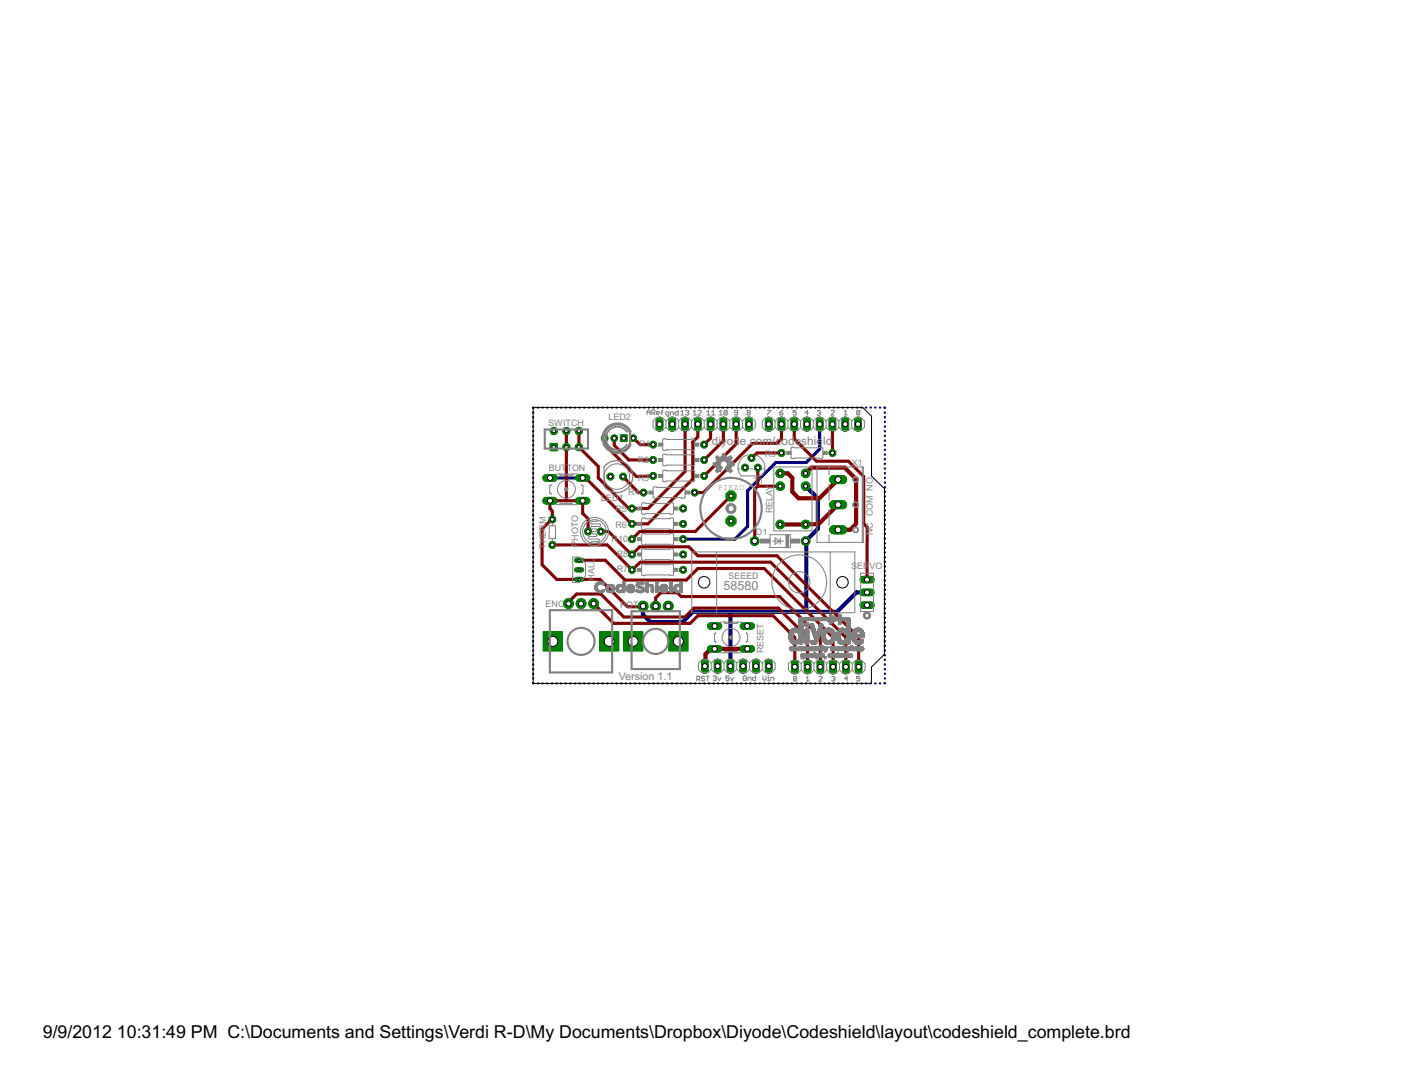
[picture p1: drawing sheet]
<svg xmlns="http://www.w3.org/2000/svg" width="279mm" height="216mm" viewBox="0 0 279 216" stroke-linecap="round" stroke-linejoin="round" font-family="sans-serif">
<defs><g id="words">
<g font-size="4">
<text x="8.5" y="206.4">9/9/2012</text>
<text x="23.2" y="206.4">10:31:49 PM C:\Documents and Settings\Verdi R-D\My Documents\Dropbox\Diyode\Codeshield\layout\codeshield_complete.brd</text>
</g>
<text font-size="2.8" fill="#808080" x="143.8" y="117.3">58580</text>
<g font-size="2.6" fill="#808080">
<text x="141.6" y="88.4">diyode.com/codeshie</text>
<text x="163.7" y="88.4">ld</text>
</g>
<text font-size="2.4" fill="#808080" x="123" y="135.1">Version 1.1</text>
<g font-size="2" fill="#808080">
<text x="121" y="83.6">LED2</text>
<text x="109" y="84.7">SWITCH</text>
<text x="127.1" y="88.9">R1</text>
<text x="109.1" y="93.6">BUT</text>
<text x="112.7" y="93.6">TON</text>
<text x="126.8" y="92">R2</text>
<text x="126.8" y="95.6">R3</text>
<text x="152.1" y="90.8">R9</text>
<text x="169.4" y="92.6">X1</text>
<text x="119.6" y="99.6">LED1</text>
<text x="122.4" y="101.9">R5</text>
<text x="124.9" y="98.4">R4</text>
<text x="149.8" y="96.1">T</text>
<text x="150.9" y="96.1">1</text>
<text x="121.6" y="107.7">R10</text>
<text x="122.4" y="104.9">R6</text>
<text x="150.3" y="106.4">D1</text>
<text x="153.6" y="102" transform="rotate(-90 153.6 102)">RELAY</text>
<text x="173.5" y="106.4" transform="rotate(-90 173.5 106.4)">NC COM NO</text>
<text x="108.6" y="109.1" transform="rotate(-90 108.6 109.1)">THERM</text>
<text x="115" y="108.7" transform="rotate(-90 115 108.7)">PHOTO</text>
<text x="122.7" y="113.8">R7</text>
<text x="122.7" y="110.7">R8</text>
<text x="169.3" y="113">S</text>
<text x="170.5" y="113">ER</text>
<text x="172.9" y="113">VO</text>
<text x="118.2" y="115.5" transform="rotate(-90 118.2 115.5)">HALL</text>
<text x="144.9" y="115.1">SEEED</text>
<text x="108.5" y="120.7">ENC</text>
<text x="123.3" y="121">POT</text>
<text x="151.8" y="129.9" transform="rotate(-90 151.8 129.9)">RESET</text>
</g>
<text font-size="1.9" fill="#808080" x="142.8" y="97.4">PIEZO</text>
</g></defs>
<path d="M109.4 95h6.5M163 84.3v5l-2.7 2.6h-6l-5.6 5.6v7.1l-2.6 2.6h-10.3M160.2 107.6l.1 .1M127.9 120.5h-.1" fill="none" stroke="#000080" stroke-width=".61"/>
<g fill="none" stroke="#000080" stroke-width=".42">
<path d="M106 82v.1M106 82.9v.1M106 83.8v.1M106 84.8v.1M106 85.7v.1M106 86.6v.1M106 87.5v.2M106 88.5v.1M106 89.4v.1M106 90.3v.1M106 91.2v.2M106 92.2v.1"/>
<path d="M106 93.1v.1M106 94v.1M106 95v.1M106 95.9v.1M106 96.8v.1M106 97.7v.2M106 98.7v.1M106 99.6v.1M106.1 81l-.1 .2M106.9 81h.1M107.9 81h.1M108.8 81h.1"/>
<path d="M109.7 81h.1M110.6 81h.1M111.5 81h.1M112.5 81h.1M113.4 81h.1M114.3 81h.1M115.2 81h.1M116.1 81h.1M117.1 81h.1M118 81h.1M118.9 81h.1M119.8 81h.1"/>
<path d="M120.7 81h.1M121.6 81h.2M122.6 81h.1M123.5 81h.1M124.4 81h.1M125.3 81h.1M126.2 81h.1M127.1 81h.2M128.1 81h.1M129 81h.1M129.9 81h.1M130.8 81h.1"/>
<path d="M131.7 81h.1M132.7 81h.1M133.6 81h.1M134.5 81h.1M135.4 81h.1M136.3 81h.1M137.3 81h.1M138.2 81h.1M139.1 81h.1M140 81h.1M140.9 81h.2M141.9 81h.1"/>
<path d="M142.8 81h.1M143.7 81h.1M144.6 81h.1M145.5 81h.1M146.5 81h.1M147.4 81h.1M148.3 81h.1M149.2 81h.1M150.1 81h.1M151 81h.2M152 81h.1M152.9 81h.1"/>
<path d="M153.8 81h.1M154.7 81h.1M155.6 81h.1M156.5 81h.2M157.5 81h.1M158.4 81h.1M159.3 81h.1M160.2 81h.1M161.1 81h.1M162.1 81h.1M163 81h.1M163.9 81h.1"/>
<path d="M164.8 81h.1M165.7 81h.2M166.7 81h.1M167.6 81h.1M168.5 81h.1M169.4 81h.1M170.3 81h.2M171.3 81h.1M172.2 81h.1M173.1 81h.1M174 81h.1M174.9 81h.1"/>
<path d="M175.9 81l.1 .2M176 82v.1M176 82.9v.1M176 83.8v.1M176 84.8v.1M176 85.7v.1M176 86.6v.1M176 87.5v.2M176 88.5v.1M176 89.4v.1M176 90.3v.1M176 91.2v.2"/>
<path d="M176 92.2v.1M176 93.1v.1M176 94v.1M176 95v.1M176 95.9v.1M176 96.8v.1M176 97.7v.2M176 98.7v.1M176 99.6v.1M106 100.5v.1M106 101.4v.2M106 102.4v.1"/>
<path d="M106 103.3v.1M106 104.2v.1M106 105.2v.1M106 106.1v.1M106 107v.1M106 107.9v.2M106 108.9v.1M106 109.8v.1M106 110.7v.1M106 111.6v.2M106 112.6v.1M106 113.5v.1"/>
<path d="M106 114.4v.1M106 115.4v.1M106 116.3v.1M106 117.2v.1M106 118.1v.1M106 119.1v.1M106 120v.1M176 100.5v.1M176 101.4v.2M176 102.4v.1M176 103.3v.1M176 104.2v.1"/>
<path d="M176 105.2v.1M176 106.1v.1M176 107v.1M176 107.9v.2M176 108.9v.1M176 109.8v.1M176 110.7v.1M176 111.6v.2M176 112.6v.1M176 113.5v.1M176 114.4v.1M176 115.4v.1"/>
<path d="M176 116.3v.1M176 117.2v.1M176 118.1v.1M176 119.1v.1M176 120v.1M106 135.8l.1 .1M106 120.9v.1M106 121.8v.2M106 122.8v.1M106 123.7v.1M106 124.6v.1M106 125.6v.1"/>
<path d="M106 126.5v.1M106 127.4v.1M106 128.3v.1M106 129.3v.1M106 130.2v.1M106 131.1v.1M106 132v.2M106 133v.1M106 133.9v.1M106 134.8v.1M106.9 135.9h.1M107.9 135.9h.1"/>
<path d="M108.8 135.9h.1M109.7 135.9h.1M110.6 135.9h.1M111.5 135.9h.1M112.5 135.9h.1M113.4 135.9h.1M114.3 135.9h.1M115.2 135.9h.1M116.1 135.9h.1M117.1 135.9h.1M118 135.9h.1M118.9 135.9h.1"/>
<path d="M119.8 135.9h.1M120.7 135.9h.1M121.6 135.9h.2M122.6 135.9h.1M123.5 135.9h.1M124.4 135.9h.1M125.3 135.9h.1M126.2 135.9h.1M127.1 135.9h.2M128.1 135.9h.1M129 135.9h.1M129.9 135.9h.1"/>
<path d="M130.8 135.9h.1M131.7 135.9h.1M132.7 135.9h.1M133.6 135.9h.1M134.5 135.9h.1M135.4 135.9h.1M136.3 135.9h.1M137.3 135.9h.1M138.2 135.9h.1M139.1 135.9h.1M140 135.9h.1M140.9 135.9h.2"/>
<path d="M141.9 135.9h.1M142.8 135.9h.1M143.7 135.9h.1M144.6 135.9h.1M145.5 135.9h.1M146.5 135.9h.1M147.4 135.9h.1M148.3 135.9h.1M149.2 135.9h.1M150.1 135.9h.1M151 135.9h.2M152 135.9h.1"/>
<path d="M152.9 135.9h.1M153.8 135.9h.1M154.7 135.9h.1M155.6 135.9h.1M156.5 135.9h.2M157.5 135.9h.1M158.4 135.9h.1M159.3 135.9h.1M160.2 135.9h.1M161.1 135.9h.1M162.1 135.9h.1M163 135.9h.1"/>
<path d="M163.9 135.9h.1M164.8 135.9h.1M165.7 135.9h.2M166.7 135.9h.1M167.6 135.9h.1M168.5 135.9h.1M169.4 135.9h.1M170.3 135.9h.2M171.3 135.9h.1M172.2 135.9h.1M173.1 135.9h.1M174 135.9h.1"/>
<path d="M174.9 135.9h.1M176 120.9v.1M176 121.8v.2M176 122.8v.1M176 123.7v.1M176 124.6v.1M176 125.6v.1M176 126.5v.1M176 127.4v.1M176 128.3v.1M176 129.3v.1M176 130.2v.1"/>
<path d="M176 131.1v.1M176 132v.2M176 133v.1M176 133.9v.1M176 134.8v.1M176 135.8l-.1 .1"/>
</g>
<path d="M160.2 96.6l2.4 2.5v6.1l-2.4 2.4M160.3 107.7v13.9M172.4 117.8h-2.1l-3.9 3.8h-28.6l-2.1 2.1h-6.3l-1.6-1.5v-1.7M145.4 121.6l-.2 .2v10.6" fill="none" stroke="#000080" stroke-width=".83"/>
<path d="M148.9 83.6v1.5" fill="none" stroke="#008000" stroke-width="1.5"/>
<circle cx="148.9" cy="84.3" r=".51" fill="#fff" stroke="#000" stroke-width=".2"/>
<path d="M146.4 83.6v1.5" fill="none" stroke="#008000" stroke-width="1.5"/>
<circle cx="146.4" cy="84.3" r=".51" fill="#fff" stroke="#000" stroke-width=".2"/>
<path d="M143.8 83.6v1.5" fill="none" stroke="#008000" stroke-width="1.5"/>
<circle cx="143.8" cy="84.3" r=".51" fill="#fff" stroke="#000" stroke-width=".2"/>
<path d="M141.3 83.6v1.5" fill="none" stroke="#008000" stroke-width="1.5"/>
<circle cx="141.3" cy="84.3" r=".51" fill="#fff" stroke="#000" stroke-width=".2"/>
<path d="M138.8 83.6v1.5" fill="none" stroke="#008000" stroke-width="1.5"/>
<circle cx="138.8" cy="84.3" r=".51" fill="#fff" stroke="#000" stroke-width=".2"/>
<path d="M136.2 83.6v1.5" fill="none" stroke="#008000" stroke-width="1.5"/>
<circle cx="136.2" cy="84.3" r=".51" fill="#fff" stroke="#000" stroke-width=".2"/>
<path d="M133.7 83.6v1.5" fill="none" stroke="#008000" stroke-width="1.5"/>
<circle cx="133.7" cy="84.3" r=".51" fill="#fff" stroke="#000" stroke-width=".2"/>
<path d="M131.1 83.6v1.5" fill="none" stroke="#008000" stroke-width="1.5"/>
<circle cx="131.1" cy="84.3" r=".51" fill="#fff" stroke="#000" stroke-width=".2"/>
<path d="M170.6 83.6v1.5" fill="none" stroke="#008000" stroke-width="1.5"/>
<circle cx="170.6" cy="84.3" r=".51" fill="#fff" stroke="#000" stroke-width=".2"/>
<path d="M168.1 83.6v1.5" fill="none" stroke="#008000" stroke-width="1.5"/>
<circle cx="168.1" cy="84.3" r=".51" fill="#fff" stroke="#000" stroke-width=".2"/>
<path d="M165.5 83.6v1.5" fill="none" stroke="#008000" stroke-width="1.5"/>
<circle cx="165.5" cy="84.3" r=".51" fill="#fff" stroke="#000" stroke-width=".2"/>
<path d="M163 83.6v1.5" fill="none" stroke="#008000" stroke-width="1.5"/>
<circle cx="163" cy="84.3" r=".51" fill="#fff" stroke="#000" stroke-width=".2"/>
<path d="M160.5 83.6v1.5" fill="none" stroke="#008000" stroke-width="1.5"/>
<circle cx="160.5" cy="84.3" r=".51" fill="#fff" stroke="#000" stroke-width=".2"/>
<path d="M157.9 83.6v1.5" fill="none" stroke="#008000" stroke-width="1.5"/>
<circle cx="157.9" cy="84.3" r=".51" fill="#fff" stroke="#000" stroke-width=".2"/>
<path d="M155.4 83.6v1.5" fill="none" stroke="#008000" stroke-width="1.5"/>
<circle cx="155.4" cy="84.3" r=".51" fill="#fff" stroke="#000" stroke-width=".2"/>
<path d="M152.9 83.6v1.5" fill="none" stroke="#008000" stroke-width="1.5"/>
<circle cx="152.9" cy="84.3" r=".51" fill="#fff" stroke="#000" stroke-width=".2"/>
<path d="M152.9 131.7v1.5" fill="none" stroke="#008000" stroke-width="1.5"/>
<circle cx="152.9" cy="132.4" r=".51" fill="#fff" stroke="#000" stroke-width=".2"/>
<path d="M150.3 131.7v1.5" fill="none" stroke="#008000" stroke-width="1.5"/>
<circle cx="150.3" cy="132.4" r=".51" fill="#fff" stroke="#000" stroke-width=".2"/>
<path d="M147.8 131.7v1.5" fill="none" stroke="#008000" stroke-width="1.5"/>
<circle cx="147.8" cy="132.4" r=".51" fill="#fff" stroke="#000" stroke-width=".2"/>
<path d="M145.2 131.7v1.5" fill="none" stroke="#008000" stroke-width="1.5"/>
<circle cx="145.2" cy="132.4" r=".51" fill="#fff" stroke="#000" stroke-width=".2"/>
<path d="M142.7 131.7v1.5" fill="none" stroke="#008000" stroke-width="1.5"/>
<circle cx="142.7" cy="132.4" r=".51" fill="#fff" stroke="#000" stroke-width=".2"/>
<path d="M140.2 131.7v1.5" fill="none" stroke="#008000" stroke-width="1.5"/>
<circle cx="140.2" cy="132.4" r=".51" fill="#fff" stroke="#000" stroke-width=".2"/>
<path d="M170.8 131.8v1.5" fill="none" stroke="#008000" stroke-width="1.5"/>
<circle cx="170.8" cy="132.6" r=".51" fill="#fff" stroke="#000" stroke-width=".2"/>
<path d="M168.2 131.8v1.5" fill="none" stroke="#008000" stroke-width="1.5"/>
<circle cx="168.2" cy="132.6" r=".51" fill="#fff" stroke="#000" stroke-width=".2"/>
<path d="M165.7 131.8v1.5" fill="none" stroke="#008000" stroke-width="1.5"/>
<circle cx="165.7" cy="132.6" r=".51" fill="#fff" stroke="#000" stroke-width=".2"/>
<path d="M163.1 131.8v1.5" fill="none" stroke="#008000" stroke-width="1.5"/>
<circle cx="163.1" cy="132.6" r=".51" fill="#fff" stroke="#000" stroke-width=".2"/>
<path d="M160.6 131.8v1.5" fill="none" stroke="#008000" stroke-width="1.5"/>
<circle cx="160.6" cy="132.6" r=".51" fill="#fff" stroke="#000" stroke-width=".2"/>
<path d="M158.1 131.8v1.5" fill="none" stroke="#008000" stroke-width="1.5"/>
<circle cx="158.1" cy="132.6" r=".51" fill="#fff" stroke="#000" stroke-width=".2"/>
<path d="M141.4 124.5h1.5" fill="none" stroke="#008000" stroke-width="1.5"/>
<circle cx="142.1" cy="124.5" r=".51" fill="#fff" stroke="#000" stroke-width=".2"/>
<path d="M141.4 129h1.5" fill="none" stroke="#008000" stroke-width="1.5"/>
<circle cx="142.1" cy="129" r=".51" fill="#fff" stroke="#000" stroke-width=".2"/>
<path d="M147.8 124.5h1.6" fill="none" stroke="#008000" stroke-width="1.5"/>
<circle cx="148.6" cy="124.5" r=".51" fill="#fff" stroke="#000" stroke-width=".2"/>
<path d="M147.8 129h1.6" fill="none" stroke="#008000" stroke-width="1.5"/>
<circle cx="148.6" cy="129" r=".51" fill="#fff" stroke="#000" stroke-width=".2"/>
<path d="M108.6 95h1.5" fill="none" stroke="#008000" stroke-width="1.5"/>
<circle cx="109.4" cy="95" r=".51" fill="#fff" stroke="#000" stroke-width=".2"/>
<path d="M108.6 99.5h1.5" fill="none" stroke="#008000" stroke-width="1.5"/>
<circle cx="109.4" cy="99.5" r=".51" fill="#fff" stroke="#000" stroke-width=".2"/>
<path d="M115.1 95h1.5" fill="none" stroke="#008000" stroke-width="1.5"/>
<circle cx="115.9" cy="95" r=".51" fill="#fff" stroke="#000" stroke-width=".2"/>
<path d="M115.1 99.5h1.5" fill="none" stroke="#008000" stroke-width="1.5"/>
<circle cx="115.9" cy="99.5" r=".51" fill="#fff" stroke="#000" stroke-width=".2"/>
<circle cx="135.8" cy="101.1" r=".71" fill="#008000" stroke="#008000" stroke-width=".2"/>
<circle cx="135.8" cy="101.1" r=".4" fill="#fff" stroke="#000" stroke-width=".2"/>
<circle cx="125.7" cy="101.1" r=".71" fill="#008000" stroke="#008000" stroke-width=".2"/>
<circle cx="125.7" cy="101.1" r=".4" fill="#fff" stroke="#000" stroke-width=".2"/>
<circle cx="135.8" cy="104.1" r=".71" fill="#008000" stroke="#008000" stroke-width=".2"/>
<circle cx="135.8" cy="104.1" r=".4" fill="#fff" stroke="#000" stroke-width=".2"/>
<circle cx="125.7" cy="104.1" r=".71" fill="#008000" stroke="#008000" stroke-width=".2"/>
<circle cx="125.7" cy="104.1" r=".4" fill="#fff" stroke="#000" stroke-width=".2"/>
<circle cx="122.2" cy="87.1" r=".66" fill="#008000" stroke="#008000" stroke-width=".2"/>
<circle cx="122.2" cy="87.1" r=".4" fill="#fff" stroke="#000" stroke-width=".2"/>
<path d="M123.4 86.5h1.3v1.3h-1.3z" fill="#008000" stroke="#008000" stroke-width=".2"/>
<circle cx="124" cy="87.1" r=".4" fill="#fff" stroke="#000" stroke-width=".2"/>
<circle cx="125.9" cy="87.1" r=".66" fill="#008000" stroke="#008000" stroke-width=".2"/>
<circle cx="125.9" cy="87.1" r=".4" fill="#fff" stroke="#000" stroke-width=".2"/>
<circle cx="120.2" cy="87.1" r=".66" fill="#008000" stroke="#008000" stroke-width=".2"/>
<circle cx="120.2" cy="87.1" r=".4" fill="#fff" stroke="#000" stroke-width=".2"/>
<circle cx="129.9" cy="88.4" r=".71" fill="#008000" stroke="#008000" stroke-width=".2"/>
<circle cx="129.9" cy="88.4" r=".4" fill="#fff" stroke="#000" stroke-width=".2"/>
<circle cx="140" cy="88.4" r=".71" fill="#008000" stroke="#008000" stroke-width=".2"/>
<circle cx="140" cy="88.4" r=".4" fill="#fff" stroke="#000" stroke-width=".2"/>
<circle cx="129.9" cy="91.4" r=".71" fill="#008000" stroke="#008000" stroke-width=".2"/>
<circle cx="129.9" cy="91.4" r=".4" fill="#fff" stroke="#000" stroke-width=".2"/>
<circle cx="140" cy="91.4" r=".71" fill="#008000" stroke="#008000" stroke-width=".2"/>
<circle cx="140" cy="91.4" r=".4" fill="#fff" stroke="#000" stroke-width=".2"/>
<circle cx="129.9" cy="94.6" r=".71" fill="#008000" stroke="#008000" stroke-width=".2"/>
<circle cx="129.9" cy="94.6" r=".4" fill="#fff" stroke="#000" stroke-width=".2"/>
<circle cx="140" cy="94.6" r=".71" fill="#008000" stroke="#008000" stroke-width=".2"/>
<circle cx="140" cy="94.6" r=".4" fill="#fff" stroke="#000" stroke-width=".2"/>
<circle cx="123.9" cy="94.7" r=".71" fill="#008000" stroke="#008000" stroke-width=".2"/>
<circle cx="123.9" cy="94.7" r=".4" fill="#fff" stroke="#000" stroke-width=".2"/>
<circle cx="121.4" cy="94.7" r=".71" fill="#008000" stroke="#008000" stroke-width=".2"/>
<circle cx="121.4" cy="94.7" r=".4" fill="#fff" stroke="#000" stroke-width=".2"/>
<circle cx="128" cy="97.9" r=".71" fill="#008000" stroke="#008000" stroke-width=".2"/>
<circle cx="128" cy="97.9" r=".4" fill="#fff" stroke="#000" stroke-width=".2"/>
<circle cx="138.1" cy="97.9" r=".71" fill="#008000" stroke="#008000" stroke-width=".2"/>
<circle cx="138.1" cy="97.9" r=".4" fill="#fff" stroke="#000" stroke-width=".2"/>
<circle cx="115.5" cy="120" r=".97" fill="#008000" stroke="#008000" stroke-width=".2"/>
<circle cx="115.5" cy="120" r=".51" fill="#fff" stroke="#000" stroke-width=".2"/>
<circle cx="113.1" cy="120" r=".97" fill="#008000" stroke="#008000" stroke-width=".2"/>
<circle cx="113.1" cy="120" r=".51" fill="#fff" stroke="#000" stroke-width=".2"/>
<circle cx="118" cy="120" r=".97" fill="#008000" stroke="#008000" stroke-width=".2"/>
<circle cx="118" cy="120" r=".51" fill="#fff" stroke="#000" stroke-width=".2"/>
<path d="M108 125.6h3.8v3.8h-3.8z" fill="#008000" stroke="#008000" stroke-width=".2"/>
<circle cx="109.9" cy="127.5" r=".99" fill="#fff" stroke="#000" stroke-width=".2"/>
<path d="M119.2 125.6h3.8v3.8h-3.8z" fill="#008000" stroke="#008000" stroke-width=".2"/>
<circle cx="121.1" cy="127.5" r=".99" fill="#fff" stroke="#000" stroke-width=".2"/>
<circle cx="130.4" cy="120.5" r=".97" fill="#008000" stroke="#008000" stroke-width=".2"/>
<circle cx="130.4" cy="120.5" r=".55" fill="#fff" stroke="#000" stroke-width=".2"/>
<circle cx="127.9" cy="120.5" r=".97" fill="#008000" stroke="#008000" stroke-width=".2"/>
<circle cx="127.9" cy="120.5" r=".55" fill="#fff" stroke="#000" stroke-width=".2"/>
<circle cx="132.9" cy="120.5" r=".97" fill="#008000" stroke="#008000" stroke-width=".2"/>
<circle cx="132.9" cy="120.5" r=".55" fill="#fff" stroke="#000" stroke-width=".2"/>
<path d="M133 125.6h3.8v3.8h-3.8z" fill="#008000" stroke="#008000" stroke-width=".2"/>
<circle cx="134.9" cy="127.5" r=".99" fill="#fff" stroke="#000" stroke-width=".2"/>
<path d="M124 125.6h3.8v3.8h-3.8z" fill="#008000" stroke="#008000" stroke-width=".2"/>
<circle cx="125.9" cy="127.5" r=".99" fill="#fff" stroke="#000" stroke-width=".2"/>
<path d="M114.7 113.3h1" fill="none" stroke="#008000" stroke-width="1"/>
<circle cx="115.2" cy="113.3" r=".25" fill="#fff" stroke="#000" stroke-width=".2"/>
<path d="M114.7 111.4h1" fill="none" stroke="#008000" stroke-width="1"/>
<circle cx="115.2" cy="111.4" r=".25" fill="#fff" stroke="#000" stroke-width=".2"/>
<path d="M114.7 115.2h1" fill="none" stroke="#008000" stroke-width="1"/>
<circle cx="115.2" cy="115.2" r=".25" fill="#fff" stroke="#000" stroke-width=".2"/>
<circle cx="160.2" cy="94.1" r=".85" fill="#008000" stroke="#008000" stroke-width=".2"/>
<circle cx="160.2" cy="94.1" r=".4" fill="#fff" stroke="#000" stroke-width=".2"/>
<circle cx="155.2" cy="94.1" r=".85" fill="#008000" stroke="#008000" stroke-width=".2"/>
<circle cx="155.2" cy="94.1" r=".4" fill="#fff" stroke="#000" stroke-width=".2"/>
<circle cx="155.2" cy="96.6" r=".85" fill="#008000" stroke="#008000" stroke-width=".2"/>
<circle cx="155.2" cy="96.6" r=".4" fill="#fff" stroke="#000" stroke-width=".2"/>
<circle cx="160.2" cy="96.6" r=".85" fill="#008000" stroke="#008000" stroke-width=".2"/>
<circle cx="160.2" cy="96.6" r=".4" fill="#fff" stroke="#000" stroke-width=".2"/>
<circle cx="155.2" cy="104.3" r=".85" fill="#008000" stroke="#008000" stroke-width=".2"/>
<circle cx="155.2" cy="104.3" r=".4" fill="#fff" stroke="#000" stroke-width=".2"/>
<circle cx="160.2" cy="104.3" r=".85" fill="#008000" stroke="#008000" stroke-width=".2"/>
<circle cx="160.2" cy="104.3" r=".4" fill="#fff" stroke="#000" stroke-width=".2"/>
<circle cx="109.8" cy="103.3" r=".71" fill="#008000" stroke="#008000" stroke-width=".2"/>
<circle cx="109.8" cy="103.3" r=".4" fill="#fff" stroke="#000" stroke-width=".2"/>
<circle cx="109.8" cy="108.3" r=".71" fill="#008000" stroke="#008000" stroke-width=".2"/>
<circle cx="109.8" cy="108.3" r=".4" fill="#fff" stroke="#000" stroke-width=".2"/>
<circle cx="125.7" cy="113.3" r=".71" fill="#008000" stroke="#008000" stroke-width=".2"/>
<circle cx="125.7" cy="113.3" r=".4" fill="#fff" stroke="#000" stroke-width=".2"/>
<circle cx="135.8" cy="113.3" r=".71" fill="#008000" stroke="#008000" stroke-width=".2"/>
<circle cx="135.8" cy="113.3" r=".4" fill="#fff" stroke="#000" stroke-width=".2"/>
<circle cx="116.9" cy="105.7" r=".7" fill="#008000" stroke="#008000" stroke-width=".2"/>
<circle cx="116.9" cy="105.7" r=".4" fill="#fff" stroke="#000" stroke-width=".2"/>
<circle cx="119.5" cy="105.7" r=".7" fill="#008000" stroke="#008000" stroke-width=".2"/>
<circle cx="119.5" cy="105.7" r=".4" fill="#fff" stroke="#000" stroke-width=".2"/>
<circle cx="125.7" cy="110.2" r=".71" fill="#008000" stroke="#008000" stroke-width=".2"/>
<circle cx="125.7" cy="110.2" r=".4" fill="#fff" stroke="#000" stroke-width=".2"/>
<circle cx="135.8" cy="110.2" r=".71" fill="#008000" stroke="#008000" stroke-width=".2"/>
<circle cx="135.8" cy="110.2" r=".4" fill="#fff" stroke="#000" stroke-width=".2"/>
<circle cx="150.7" cy="93" r=".71" fill="#008000" stroke="#008000" stroke-width=".2"/>
<circle cx="150.7" cy="93" r=".4" fill="#fff" stroke="#000" stroke-width=".2"/>
<circle cx="149.4" cy="91.1" r=".71" fill="#008000" stroke="#008000" stroke-width=".2"/>
<circle cx="149.4" cy="91.1" r=".4" fill="#fff" stroke="#000" stroke-width=".2"/>
<circle cx="148.2" cy="93" r=".71" fill="#008000" stroke="#008000" stroke-width=".2"/>
<circle cx="148.2" cy="93" r=".4" fill="#fff" stroke="#000" stroke-width=".2"/>
<circle cx="150.1" cy="107.6" r=".85" fill="#008000" stroke="#008000" stroke-width=".2"/>
<circle cx="150.1" cy="107.6" r=".55" fill="#fff" stroke="#000" stroke-width=".2"/>
<circle cx="160.2" cy="107.6" r=".85" fill="#008000" stroke="#008000" stroke-width=".2"/>
<circle cx="160.2" cy="107.6" r=".55" fill="#fff" stroke="#000" stroke-width=".2"/>
<path d="M165.8 95.3h1.8" fill="none" stroke="#008000" stroke-width="1.8"/>
<circle cx="166.7" cy="95.3" r=".59" fill="#fff" stroke="#000" stroke-width=".2"/>
<path d="M165.8 100.3h1.8" fill="none" stroke="#008000" stroke-width="1.8"/>
<circle cx="166.7" cy="100.3" r=".59" fill="#fff" stroke="#000" stroke-width=".2"/>
<path d="M165.8 105.3h1.8" fill="none" stroke="#008000" stroke-width="1.8"/>
<circle cx="166.7" cy="105.3" r=".59" fill="#fff" stroke="#000" stroke-width=".2"/>
<circle cx="165.5" cy="90" r=".71" fill="#008000" stroke="#008000" stroke-width=".2"/>
<circle cx="165.5" cy="90" r=".4" fill="#fff" stroke="#000" stroke-width=".2"/>
<circle cx="155.4" cy="90" r=".71" fill="#008000" stroke="#008000" stroke-width=".2"/>
<circle cx="155.4" cy="90" r=".4" fill="#fff" stroke="#000" stroke-width=".2"/>
<circle cx="125.7" cy="107.2" r=".71" fill="#008000" stroke="#008000" stroke-width=".2"/>
<circle cx="125.7" cy="107.2" r=".4" fill="#fff" stroke="#000" stroke-width=".2"/>
<circle cx="135.8" cy="107.2" r=".71" fill="#008000" stroke="#008000" stroke-width=".2"/>
<circle cx="135.8" cy="107.2" r=".4" fill="#fff" stroke="#000" stroke-width=".2"/>
<path d="M171.7 120.3h1.5" fill="none" stroke="#008000" stroke-width="1.5"/>
<circle cx="172.4" cy="120.3" r=".51" fill="#fff" stroke="#000" stroke-width=".2"/>
<path d="M171.7 117.8h1.5" fill="none" stroke="#008000" stroke-width="1.5"/>
<circle cx="172.4" cy="117.8" r=".51" fill="#fff" stroke="#000" stroke-width=".2"/>
<path d="M171.7 115.2h1.5" fill="none" stroke="#008000" stroke-width="1.5"/>
<circle cx="172.4" cy="115.2" r=".51" fill="#fff" stroke="#000" stroke-width=".2"/>
<circle cx="145.4" cy="98.6" r="1.05" fill="#008000" stroke="#008000" stroke-width=".2"/>
<circle cx="145.4" cy="98.6" r=".4" fill="#fff" stroke="#000" stroke-width=".2"/>
<circle cx="145.4" cy="103.6" r="1.05" fill="#008000" stroke="#008000" stroke-width=".2"/>
<circle cx="145.4" cy="103.6" r=".4" fill="#fff" stroke="#000" stroke-width=".2"/>
<path d="M109.4 88.2h1.4v1.4h-1.4z" fill="#008000" stroke="#008000" stroke-width=".2"/>
<circle cx="110.1" cy="88.9" r=".36" fill="#fff" stroke="#000" stroke-width=".2"/>
<circle cx="110.1" cy="85.7" r=".72" fill="#008000" stroke="#008000" stroke-width=".2"/>
<circle cx="110.1" cy="85.7" r=".36" fill="#fff" stroke="#000" stroke-width=".2"/>
<circle cx="112.6" cy="88.9" r=".72" fill="#008000" stroke="#008000" stroke-width=".2"/>
<circle cx="112.6" cy="88.9" r=".36" fill="#fff" stroke="#000" stroke-width=".2"/>
<circle cx="112.6" cy="85.7" r=".72" fill="#008000" stroke="#008000" stroke-width=".2"/>
<circle cx="112.6" cy="85.7" r=".36" fill="#fff" stroke="#000" stroke-width=".2"/>
<circle cx="115.1" cy="88.9" r=".72" fill="#008000" stroke="#008000" stroke-width=".2"/>
<circle cx="115.1" cy="88.9" r=".36" fill="#fff" stroke="#000" stroke-width=".2"/>
<circle cx="115.1" cy="85.7" r=".72" fill="#008000" stroke="#008000" stroke-width=".2"/>
<circle cx="115.1" cy="85.7" r=".36" fill="#fff" stroke="#000" stroke-width=".2"/>
<path d="M155.2 94.1h1.5l.9 .9v2.8l1.2 1.3h4.1l3.8-3.8M160.2 94.1l1.2-1.1h6.6l2.2 2.2v8.9l-1.1 1.2h-2.4M166.7 100.3l-3.9 3.9-7.6 .1M148.6 129h-7.3l-1 1v2.3l-.1 .1" fill="none" stroke="#800000" stroke-width=".83"/>
<g fill="none" stroke="#800000" stroke-width=".61">
<path d="M112.6 85.7v13.8M120.2 87.1v1.3l6.4 6.3 3.3-.1M122.2 87.1v1.4l2.9 2.9h4.8M123.9 94.7l3.1 3.2h1M125.9 87.1l1.4 1.3h2.6M136.2 84.3v9.4l-7.3 7.4h-3.8l-6.1-6.1v-2.3l-3.9-3.8v-3.2M138.8 84.3v2.6l-1 1v7.3l-8.9 8.9h-3.2l-.4-.2-8.8-8.9h-.6M141.3 84.3v2.8l-1.3 1.3M143.8 84.3v3.3l-3.8 3.8M145.4 98.6l-7.1 7.1h-11.1l-1.5 1.5M146.4 84.3v4l-6.4 6.3M150.7 93v3.6"/>
<path d="M150.7 96.6l-.6 .7v10.3M150.7 96.6h4.5M155.4 84.3v2.9l-.9 .9h-4.8l-9.8 9.8h-1.8M155.4 90h-4.8l-1.2 1.1M157.9 84.3v2.9l4.5 4.5h6.3l3.1 3v9.4l.6 .7v10.4M165.5 84.3v5.7M109.8 108.3h11l4.9 5 1.6-1.5h25.9l15 14.9v5.9M113.1 120v-.3l1.6-1.6h4.8l4.5 4.6h12.2l1.8-1.8h16.8l5.8 5.8v5.9M115.2 111.4h5.2l3.9 3.9h12.2l2.3-2.3h13.2l13.7 13.7v5.9M116.9 105.7v-2.6l-1-1.1v-2.5h-6.5v1.6l.4 .5v1.7l-2 1.9v7.1l2.9 2.9h8.6l5.5 5.4h3l.1-.1M118 120l4 3.9h15.2l1.6-1.5h15l4.3 4.3v5.9M119.5 105.7h1.5l4.6 4.5 1.6-1.5h9.8l1.8 1.8h15.7l16.3 16.2v5.9"/>
<path d="M130.4 120.5v-1.6l1-1.1h3.3l.8 .8h19.5l8.1 8.1v5.9"/>
</g>
<path d="M148.9 83.6v1.5" fill="none" stroke="#008000" stroke-width="1.5"/>
<circle cx="148.9" cy="84.3" r=".51" fill="#fff" stroke="#000" stroke-width=".2"/>
<path d="M146.4 83.6v1.5" fill="none" stroke="#008000" stroke-width="1.5"/>
<circle cx="146.4" cy="84.3" r=".51" fill="#fff" stroke="#000" stroke-width=".2"/>
<path d="M143.8 83.6v1.5" fill="none" stroke="#008000" stroke-width="1.5"/>
<circle cx="143.8" cy="84.3" r=".51" fill="#fff" stroke="#000" stroke-width=".2"/>
<path d="M141.3 83.6v1.5" fill="none" stroke="#008000" stroke-width="1.5"/>
<circle cx="141.3" cy="84.3" r=".51" fill="#fff" stroke="#000" stroke-width=".2"/>
<path d="M138.8 83.6v1.5" fill="none" stroke="#008000" stroke-width="1.5"/>
<circle cx="138.8" cy="84.3" r=".51" fill="#fff" stroke="#000" stroke-width=".2"/>
<path d="M136.2 83.6v1.5" fill="none" stroke="#008000" stroke-width="1.5"/>
<circle cx="136.2" cy="84.3" r=".51" fill="#fff" stroke="#000" stroke-width=".2"/>
<path d="M133.7 83.6v1.5" fill="none" stroke="#008000" stroke-width="1.5"/>
<circle cx="133.7" cy="84.3" r=".51" fill="#fff" stroke="#000" stroke-width=".2"/>
<path d="M131.1 83.6v1.5" fill="none" stroke="#008000" stroke-width="1.5"/>
<circle cx="131.1" cy="84.3" r=".51" fill="#fff" stroke="#000" stroke-width=".2"/>
<path d="M170.6 83.6v1.5" fill="none" stroke="#008000" stroke-width="1.5"/>
<circle cx="170.6" cy="84.3" r=".51" fill="#fff" stroke="#000" stroke-width=".2"/>
<path d="M168.1 83.6v1.5" fill="none" stroke="#008000" stroke-width="1.5"/>
<circle cx="168.1" cy="84.3" r=".51" fill="#fff" stroke="#000" stroke-width=".2"/>
<path d="M165.5 83.6v1.5" fill="none" stroke="#008000" stroke-width="1.5"/>
<circle cx="165.5" cy="84.3" r=".51" fill="#fff" stroke="#000" stroke-width=".2"/>
<path d="M163 83.6v1.5" fill="none" stroke="#008000" stroke-width="1.5"/>
<circle cx="163" cy="84.3" r=".51" fill="#fff" stroke="#000" stroke-width=".2"/>
<path d="M160.5 83.6v1.5" fill="none" stroke="#008000" stroke-width="1.5"/>
<circle cx="160.5" cy="84.3" r=".51" fill="#fff" stroke="#000" stroke-width=".2"/>
<path d="M157.9 83.6v1.5" fill="none" stroke="#008000" stroke-width="1.5"/>
<circle cx="157.9" cy="84.3" r=".51" fill="#fff" stroke="#000" stroke-width=".2"/>
<path d="M155.4 83.6v1.5" fill="none" stroke="#008000" stroke-width="1.5"/>
<circle cx="155.4" cy="84.3" r=".51" fill="#fff" stroke="#000" stroke-width=".2"/>
<path d="M152.9 83.6v1.5" fill="none" stroke="#008000" stroke-width="1.5"/>
<circle cx="152.9" cy="84.3" r=".51" fill="#fff" stroke="#000" stroke-width=".2"/>
<path d="M152.9 131.7v1.5" fill="none" stroke="#008000" stroke-width="1.5"/>
<circle cx="152.9" cy="132.4" r=".51" fill="#fff" stroke="#000" stroke-width=".2"/>
<path d="M150.3 131.7v1.5" fill="none" stroke="#008000" stroke-width="1.5"/>
<circle cx="150.3" cy="132.4" r=".51" fill="#fff" stroke="#000" stroke-width=".2"/>
<path d="M147.8 131.7v1.5" fill="none" stroke="#008000" stroke-width="1.5"/>
<circle cx="147.8" cy="132.4" r=".51" fill="#fff" stroke="#000" stroke-width=".2"/>
<path d="M145.2 131.7v1.5" fill="none" stroke="#008000" stroke-width="1.5"/>
<circle cx="145.2" cy="132.4" r=".51" fill="#fff" stroke="#000" stroke-width=".2"/>
<path d="M142.7 131.7v1.5" fill="none" stroke="#008000" stroke-width="1.5"/>
<circle cx="142.7" cy="132.4" r=".51" fill="#fff" stroke="#000" stroke-width=".2"/>
<path d="M140.2 131.7v1.5" fill="none" stroke="#008000" stroke-width="1.5"/>
<circle cx="140.2" cy="132.4" r=".51" fill="#fff" stroke="#000" stroke-width=".2"/>
<path d="M170.8 131.8v1.5" fill="none" stroke="#008000" stroke-width="1.5"/>
<circle cx="170.8" cy="132.6" r=".51" fill="#fff" stroke="#000" stroke-width=".2"/>
<path d="M168.2 131.8v1.5" fill="none" stroke="#008000" stroke-width="1.5"/>
<circle cx="168.2" cy="132.6" r=".51" fill="#fff" stroke="#000" stroke-width=".2"/>
<path d="M165.7 131.8v1.5" fill="none" stroke="#008000" stroke-width="1.5"/>
<circle cx="165.7" cy="132.6" r=".51" fill="#fff" stroke="#000" stroke-width=".2"/>
<path d="M163.1 131.8v1.5" fill="none" stroke="#008000" stroke-width="1.5"/>
<circle cx="163.1" cy="132.6" r=".51" fill="#fff" stroke="#000" stroke-width=".2"/>
<path d="M160.6 131.8v1.5" fill="none" stroke="#008000" stroke-width="1.5"/>
<circle cx="160.6" cy="132.6" r=".51" fill="#fff" stroke="#000" stroke-width=".2"/>
<path d="M158.1 131.8v1.5" fill="none" stroke="#008000" stroke-width="1.5"/>
<circle cx="158.1" cy="132.6" r=".51" fill="#fff" stroke="#000" stroke-width=".2"/>
<path d="M141.4 124.5h1.5" fill="none" stroke="#008000" stroke-width="1.5"/>
<circle cx="142.1" cy="124.5" r=".51" fill="#fff" stroke="#000" stroke-width=".2"/>
<path d="M141.4 129h1.5" fill="none" stroke="#008000" stroke-width="1.5"/>
<circle cx="142.1" cy="129" r=".51" fill="#fff" stroke="#000" stroke-width=".2"/>
<path d="M147.8 124.5h1.6" fill="none" stroke="#008000" stroke-width="1.5"/>
<circle cx="148.6" cy="124.5" r=".51" fill="#fff" stroke="#000" stroke-width=".2"/>
<path d="M147.8 129h1.6" fill="none" stroke="#008000" stroke-width="1.5"/>
<circle cx="148.6" cy="129" r=".51" fill="#fff" stroke="#000" stroke-width=".2"/>
<path d="M108.6 95h1.5" fill="none" stroke="#008000" stroke-width="1.5"/>
<circle cx="109.4" cy="95" r=".51" fill="#fff" stroke="#000" stroke-width=".2"/>
<path d="M108.6 99.5h1.5" fill="none" stroke="#008000" stroke-width="1.5"/>
<circle cx="109.4" cy="99.5" r=".51" fill="#fff" stroke="#000" stroke-width=".2"/>
<path d="M115.1 95h1.5" fill="none" stroke="#008000" stroke-width="1.5"/>
<circle cx="115.9" cy="95" r=".51" fill="#fff" stroke="#000" stroke-width=".2"/>
<path d="M115.1 99.5h1.5" fill="none" stroke="#008000" stroke-width="1.5"/>
<circle cx="115.9" cy="99.5" r=".51" fill="#fff" stroke="#000" stroke-width=".2"/>
<circle cx="135.8" cy="101.1" r=".71" fill="#008000" stroke="#008000" stroke-width=".2"/>
<circle cx="135.8" cy="101.1" r=".4" fill="#fff" stroke="#000" stroke-width=".2"/>
<circle cx="125.7" cy="101.1" r=".71" fill="#008000" stroke="#008000" stroke-width=".2"/>
<circle cx="125.7" cy="101.1" r=".4" fill="#fff" stroke="#000" stroke-width=".2"/>
<circle cx="135.8" cy="104.1" r=".71" fill="#008000" stroke="#008000" stroke-width=".2"/>
<circle cx="135.8" cy="104.1" r=".4" fill="#fff" stroke="#000" stroke-width=".2"/>
<circle cx="125.7" cy="104.1" r=".71" fill="#008000" stroke="#008000" stroke-width=".2"/>
<circle cx="125.7" cy="104.1" r=".4" fill="#fff" stroke="#000" stroke-width=".2"/>
<circle cx="122.2" cy="87.1" r=".66" fill="#008000" stroke="#008000" stroke-width=".2"/>
<circle cx="122.2" cy="87.1" r=".4" fill="#fff" stroke="#000" stroke-width=".2"/>
<path d="M123.4 86.5h1.3v1.3h-1.3z" fill="#008000" stroke="#008000" stroke-width=".2"/>
<circle cx="124" cy="87.1" r=".4" fill="#fff" stroke="#000" stroke-width=".2"/>
<circle cx="125.9" cy="87.1" r=".66" fill="#008000" stroke="#008000" stroke-width=".2"/>
<circle cx="125.9" cy="87.1" r=".4" fill="#fff" stroke="#000" stroke-width=".2"/>
<circle cx="120.2" cy="87.1" r=".66" fill="#008000" stroke="#008000" stroke-width=".2"/>
<circle cx="120.2" cy="87.1" r=".4" fill="#fff" stroke="#000" stroke-width=".2"/>
<circle cx="129.9" cy="88.4" r=".71" fill="#008000" stroke="#008000" stroke-width=".2"/>
<circle cx="129.9" cy="88.4" r=".4" fill="#fff" stroke="#000" stroke-width=".2"/>
<circle cx="140" cy="88.4" r=".71" fill="#008000" stroke="#008000" stroke-width=".2"/>
<circle cx="140" cy="88.4" r=".4" fill="#fff" stroke="#000" stroke-width=".2"/>
<circle cx="129.9" cy="91.4" r=".71" fill="#008000" stroke="#008000" stroke-width=".2"/>
<circle cx="129.9" cy="91.4" r=".4" fill="#fff" stroke="#000" stroke-width=".2"/>
<circle cx="140" cy="91.4" r=".71" fill="#008000" stroke="#008000" stroke-width=".2"/>
<circle cx="140" cy="91.4" r=".4" fill="#fff" stroke="#000" stroke-width=".2"/>
<circle cx="129.9" cy="94.6" r=".71" fill="#008000" stroke="#008000" stroke-width=".2"/>
<circle cx="129.9" cy="94.6" r=".4" fill="#fff" stroke="#000" stroke-width=".2"/>
<circle cx="140" cy="94.6" r=".71" fill="#008000" stroke="#008000" stroke-width=".2"/>
<circle cx="140" cy="94.6" r=".4" fill="#fff" stroke="#000" stroke-width=".2"/>
<circle cx="123.9" cy="94.7" r=".71" fill="#008000" stroke="#008000" stroke-width=".2"/>
<circle cx="123.9" cy="94.7" r=".4" fill="#fff" stroke="#000" stroke-width=".2"/>
<circle cx="121.4" cy="94.7" r=".71" fill="#008000" stroke="#008000" stroke-width=".2"/>
<circle cx="121.4" cy="94.7" r=".4" fill="#fff" stroke="#000" stroke-width=".2"/>
<circle cx="128" cy="97.9" r=".71" fill="#008000" stroke="#008000" stroke-width=".2"/>
<circle cx="128" cy="97.9" r=".4" fill="#fff" stroke="#000" stroke-width=".2"/>
<circle cx="138.1" cy="97.9" r=".71" fill="#008000" stroke="#008000" stroke-width=".2"/>
<circle cx="138.1" cy="97.9" r=".4" fill="#fff" stroke="#000" stroke-width=".2"/>
<circle cx="115.5" cy="120" r=".97" fill="#008000" stroke="#008000" stroke-width=".2"/>
<circle cx="115.5" cy="120" r=".51" fill="#fff" stroke="#000" stroke-width=".2"/>
<circle cx="113.1" cy="120" r=".97" fill="#008000" stroke="#008000" stroke-width=".2"/>
<circle cx="113.1" cy="120" r=".51" fill="#fff" stroke="#000" stroke-width=".2"/>
<circle cx="118" cy="120" r=".97" fill="#008000" stroke="#008000" stroke-width=".2"/>
<circle cx="118" cy="120" r=".51" fill="#fff" stroke="#000" stroke-width=".2"/>
<path d="M108 125.6h3.8v3.8h-3.8z" fill="#008000" stroke="#008000" stroke-width=".2"/>
<circle cx="109.9" cy="127.5" r=".99" fill="#fff" stroke="#000" stroke-width=".2"/>
<path d="M119.2 125.6h3.8v3.8h-3.8z" fill="#008000" stroke="#008000" stroke-width=".2"/>
<circle cx="121.1" cy="127.5" r=".99" fill="#fff" stroke="#000" stroke-width=".2"/>
<circle cx="130.4" cy="120.5" r=".97" fill="#008000" stroke="#008000" stroke-width=".2"/>
<circle cx="130.4" cy="120.5" r=".55" fill="#fff" stroke="#000" stroke-width=".2"/>
<circle cx="127.9" cy="120.5" r=".97" fill="#008000" stroke="#008000" stroke-width=".2"/>
<circle cx="127.9" cy="120.5" r=".55" fill="#fff" stroke="#000" stroke-width=".2"/>
<circle cx="132.9" cy="120.5" r=".97" fill="#008000" stroke="#008000" stroke-width=".2"/>
<circle cx="132.9" cy="120.5" r=".55" fill="#fff" stroke="#000" stroke-width=".2"/>
<path d="M133 125.6h3.8v3.8h-3.8z" fill="#008000" stroke="#008000" stroke-width=".2"/>
<circle cx="134.9" cy="127.5" r=".99" fill="#fff" stroke="#000" stroke-width=".2"/>
<path d="M124 125.6h3.8v3.8h-3.8z" fill="#008000" stroke="#008000" stroke-width=".2"/>
<circle cx="125.9" cy="127.5" r=".99" fill="#fff" stroke="#000" stroke-width=".2"/>
<path d="M114.7 113.3h1" fill="none" stroke="#008000" stroke-width="1"/>
<circle cx="115.2" cy="113.3" r=".25" fill="#fff" stroke="#000" stroke-width=".2"/>
<path d="M114.7 111.4h1" fill="none" stroke="#008000" stroke-width="1"/>
<circle cx="115.2" cy="111.4" r=".25" fill="#fff" stroke="#000" stroke-width=".2"/>
<path d="M114.7 115.2h1" fill="none" stroke="#008000" stroke-width="1"/>
<circle cx="115.2" cy="115.2" r=".25" fill="#fff" stroke="#000" stroke-width=".2"/>
<circle cx="160.2" cy="94.1" r=".85" fill="#008000" stroke="#008000" stroke-width=".2"/>
<circle cx="160.2" cy="94.1" r=".4" fill="#fff" stroke="#000" stroke-width=".2"/>
<circle cx="155.2" cy="94.1" r=".85" fill="#008000" stroke="#008000" stroke-width=".2"/>
<circle cx="155.2" cy="94.1" r=".4" fill="#fff" stroke="#000" stroke-width=".2"/>
<circle cx="155.2" cy="96.6" r=".85" fill="#008000" stroke="#008000" stroke-width=".2"/>
<circle cx="155.2" cy="96.6" r=".4" fill="#fff" stroke="#000" stroke-width=".2"/>
<circle cx="160.2" cy="96.6" r=".85" fill="#008000" stroke="#008000" stroke-width=".2"/>
<circle cx="160.2" cy="96.6" r=".4" fill="#fff" stroke="#000" stroke-width=".2"/>
<circle cx="155.2" cy="104.3" r=".85" fill="#008000" stroke="#008000" stroke-width=".2"/>
<circle cx="155.2" cy="104.3" r=".4" fill="#fff" stroke="#000" stroke-width=".2"/>
<circle cx="160.2" cy="104.3" r=".85" fill="#008000" stroke="#008000" stroke-width=".2"/>
<circle cx="160.2" cy="104.3" r=".4" fill="#fff" stroke="#000" stroke-width=".2"/>
<circle cx="109.8" cy="103.3" r=".71" fill="#008000" stroke="#008000" stroke-width=".2"/>
<circle cx="109.8" cy="103.3" r=".4" fill="#fff" stroke="#000" stroke-width=".2"/>
<circle cx="109.8" cy="108.3" r=".71" fill="#008000" stroke="#008000" stroke-width=".2"/>
<circle cx="109.8" cy="108.3" r=".4" fill="#fff" stroke="#000" stroke-width=".2"/>
<circle cx="125.7" cy="113.3" r=".71" fill="#008000" stroke="#008000" stroke-width=".2"/>
<circle cx="125.7" cy="113.3" r=".4" fill="#fff" stroke="#000" stroke-width=".2"/>
<circle cx="135.8" cy="113.3" r=".71" fill="#008000" stroke="#008000" stroke-width=".2"/>
<circle cx="135.8" cy="113.3" r=".4" fill="#fff" stroke="#000" stroke-width=".2"/>
<circle cx="116.9" cy="105.7" r=".7" fill="#008000" stroke="#008000" stroke-width=".2"/>
<circle cx="116.9" cy="105.7" r=".4" fill="#fff" stroke="#000" stroke-width=".2"/>
<circle cx="119.5" cy="105.7" r=".7" fill="#008000" stroke="#008000" stroke-width=".2"/>
<circle cx="119.5" cy="105.7" r=".4" fill="#fff" stroke="#000" stroke-width=".2"/>
<circle cx="125.7" cy="110.2" r=".71" fill="#008000" stroke="#008000" stroke-width=".2"/>
<circle cx="125.7" cy="110.2" r=".4" fill="#fff" stroke="#000" stroke-width=".2"/>
<circle cx="135.8" cy="110.2" r=".71" fill="#008000" stroke="#008000" stroke-width=".2"/>
<circle cx="135.8" cy="110.2" r=".4" fill="#fff" stroke="#000" stroke-width=".2"/>
<circle cx="150.7" cy="93" r=".71" fill="#008000" stroke="#008000" stroke-width=".2"/>
<circle cx="150.7" cy="93" r=".4" fill="#fff" stroke="#000" stroke-width=".2"/>
<circle cx="149.4" cy="91.1" r=".71" fill="#008000" stroke="#008000" stroke-width=".2"/>
<circle cx="149.4" cy="91.1" r=".4" fill="#fff" stroke="#000" stroke-width=".2"/>
<circle cx="148.2" cy="93" r=".71" fill="#008000" stroke="#008000" stroke-width=".2"/>
<circle cx="148.2" cy="93" r=".4" fill="#fff" stroke="#000" stroke-width=".2"/>
<circle cx="150.1" cy="107.6" r=".85" fill="#008000" stroke="#008000" stroke-width=".2"/>
<circle cx="150.1" cy="107.6" r=".55" fill="#fff" stroke="#000" stroke-width=".2"/>
<circle cx="160.2" cy="107.6" r=".85" fill="#008000" stroke="#008000" stroke-width=".2"/>
<circle cx="160.2" cy="107.6" r=".55" fill="#fff" stroke="#000" stroke-width=".2"/>
<path d="M165.8 95.3h1.8" fill="none" stroke="#008000" stroke-width="1.8"/>
<circle cx="166.7" cy="95.3" r=".59" fill="#fff" stroke="#000" stroke-width=".2"/>
<path d="M165.8 100.3h1.8" fill="none" stroke="#008000" stroke-width="1.8"/>
<circle cx="166.7" cy="100.3" r=".59" fill="#fff" stroke="#000" stroke-width=".2"/>
<path d="M165.8 105.3h1.8" fill="none" stroke="#008000" stroke-width="1.8"/>
<circle cx="166.7" cy="105.3" r=".59" fill="#fff" stroke="#000" stroke-width=".2"/>
<circle cx="165.5" cy="90" r=".71" fill="#008000" stroke="#008000" stroke-width=".2"/>
<circle cx="165.5" cy="90" r=".4" fill="#fff" stroke="#000" stroke-width=".2"/>
<circle cx="155.4" cy="90" r=".71" fill="#008000" stroke="#008000" stroke-width=".2"/>
<circle cx="155.4" cy="90" r=".4" fill="#fff" stroke="#000" stroke-width=".2"/>
<circle cx="125.7" cy="107.2" r=".71" fill="#008000" stroke="#008000" stroke-width=".2"/>
<circle cx="125.7" cy="107.2" r=".4" fill="#fff" stroke="#000" stroke-width=".2"/>
<circle cx="135.8" cy="107.2" r=".71" fill="#008000" stroke="#008000" stroke-width=".2"/>
<circle cx="135.8" cy="107.2" r=".4" fill="#fff" stroke="#000" stroke-width=".2"/>
<path d="M171.7 120.3h1.5" fill="none" stroke="#008000" stroke-width="1.5"/>
<circle cx="172.4" cy="120.3" r=".51" fill="#fff" stroke="#000" stroke-width=".2"/>
<path d="M171.7 117.8h1.5" fill="none" stroke="#008000" stroke-width="1.5"/>
<circle cx="172.4" cy="117.8" r=".51" fill="#fff" stroke="#000" stroke-width=".2"/>
<path d="M171.7 115.2h1.5" fill="none" stroke="#008000" stroke-width="1.5"/>
<circle cx="172.4" cy="115.2" r=".51" fill="#fff" stroke="#000" stroke-width=".2"/>
<circle cx="145.4" cy="98.6" r="1.05" fill="#008000" stroke="#008000" stroke-width=".2"/>
<circle cx="145.4" cy="98.6" r=".4" fill="#fff" stroke="#000" stroke-width=".2"/>
<circle cx="145.4" cy="103.6" r="1.05" fill="#008000" stroke="#008000" stroke-width=".2"/>
<circle cx="145.4" cy="103.6" r=".4" fill="#fff" stroke="#000" stroke-width=".2"/>
<path d="M109.4 88.2h1.4v1.4h-1.4z" fill="#008000" stroke="#008000" stroke-width=".2"/>
<circle cx="110.1" cy="88.9" r=".36" fill="#fff" stroke="#000" stroke-width=".2"/>
<circle cx="110.1" cy="85.7" r=".72" fill="#008000" stroke="#008000" stroke-width=".2"/>
<circle cx="110.1" cy="85.7" r=".36" fill="#fff" stroke="#000" stroke-width=".2"/>
<circle cx="112.6" cy="88.9" r=".72" fill="#008000" stroke="#008000" stroke-width=".2"/>
<circle cx="112.6" cy="88.9" r=".36" fill="#fff" stroke="#000" stroke-width=".2"/>
<circle cx="112.6" cy="85.7" r=".72" fill="#008000" stroke="#008000" stroke-width=".2"/>
<circle cx="112.6" cy="85.7" r=".36" fill="#fff" stroke="#000" stroke-width=".2"/>
<circle cx="115.1" cy="88.9" r=".72" fill="#008000" stroke="#008000" stroke-width=".2"/>
<circle cx="115.1" cy="88.9" r=".36" fill="#fff" stroke="#000" stroke-width=".2"/>
<circle cx="115.1" cy="85.7" r=".72" fill="#008000" stroke="#008000" stroke-width=".2"/>
<circle cx="115.1" cy="85.7" r=".36" fill="#fff" stroke="#000" stroke-width=".2"/>
<g fill="none" stroke="#808080" stroke-width=".2">
<path d="M109.6 96.3v.2h-.3v1.5h.3v.3M110.5 94.2h4.3M111.4 94.2v.3h2.5v-.3M115.7 96.3v.2h.2v1.5h-.2v.3M128.7 82.4v-.6l.3-.3 .3 .3v.6M128.7 82h.6M129.6 82.1h.5l.1-.1-.1-.5h-.5v.9M129.9 96.9l.2-.1 .5 .1 5.5-.1 .1 .2v1.9l-.2 .2-.5-.2-5.5 .1-.1-.2zM129.9 82.1l.3 .3M130.5 82.1h.7l-.2-.3h-.3l-.2 .2 .2 .4h.3M131.5 82h.3M131.8 81.5l-.2 .2v.7"/>
<path d="M131.9 87.3l5.5 .1 .1-.2 .5 .1 .1 .2v1.9l-.2 .1-.5-.1-5.4 .1-.2-.2zM131.9 90.4h5.5l.1-.1h.5l.1 .3v1.8l-.2 .2-.5-.1-5.4 .1-.2-.3zM131.9 93.6h5.5l.1-.1h.5l.1 .2v1.9l-.2 .2-.5-.2-5.4 .1-.2-.2zM132.4 85l.7 .6h1.2l.7-.6M132.4 83.7l-.6-.6h-1.3l-.6 .6v1.3l.6 .6h1.3l.6-.6M132.4 83.7v1.3M132.4 83.7l.7-.6h1.2l.7 .6M133 82.5h-.5l-.1-.1 .1-.5h.5v.8l-.3 .1M133.3 82.5v-.6h.5l.1 .1v.5M134.9 81.6v.9h-.5l-.2-.1 .2-.5h.5M135 85l.6 .6h1.3l.6-.6M135 83.7v1.3"/>
<path d="M135 83.7l.6-.6h1.3l.6 .6M135.4 82.5h.6M135.4 81.9l.3-.3v.9M136.3 81.7l.5-.1 .1 .1-.1 .3M136.6 82h.2M136.8 82l.1 .2-.1 .3-.5-.1M137.5 85l.6 .6h1.3l.6-.6M137.5 83.7l.6-.6h1.3l.6 .6M137.5 83.7v1.3M137.9 82.5h.6M137.9 81.9l.3-.3v.9M138.8 81.7l.2-.1 .4 .1v.2l-.6 .6h.6"/>
<path d="M140 85l.7 .6h1.2l.7-.6M140 83.7l.7-.6h1.2l.7 .6M140 83.7v1.3M140.6 82.5h.6M140.6 81.9l.3-.3v.9M141.5 82.5h.7M141.5 81.9l.3-.3v.9M141.9 92.4h1.3M141.9 92.2h1.3M142 92.5h1.2M142.4 91h.6M142.4 90.9h.5"/>
<path d="M142.5 92.6h.7M142.5 92.6l.2 .6M142.5 91.1h2.9M142.5 93.6h.7M142.5 92.7h.7M142.5 92h.7M142.5 93.7h.5M142.5 92.8h.9M142.5 91.9h.8M142.6 93.4h.7M142.6 91.2h2.7M142.6 90.8h.2"/>
<path d="M142.6 85l.6 .6h1.3l.6-.6M142.6 83.7l.6-.6h1.3l.6 .6M142.6 83.7v1.3M142.6 91.7h.8M142.6 92.9h1M142.6 93.8h.2M142.6 93.3h.8M142.6 93.1h.9M142.6 91.6h1M142.7 91.4h2.6M142.7 93.2h.8M142.7 91.5h2.6"/>
<path d="M143 82.5h.7M143 81.9l.4-.3v.9M143.1 91l-.5-.4-.3 .4 .3 .5-.2 .4-.6 .2v.5l.6 .1M143.2 91h1.5M143.2 92.1h-1.3v.4l.6 .1M143.2 92.7l.4 .3M143.4 90.9h1M143.6 90.8l.1-.6h.5l.1 .6 .5 .2 .5-.4 .3 .4-.3 .5 .2 .4 .5 .2v.5l-.5 .1-.2 .5 .3 .4-.3 .4-.5-.3-.2 .1-.3-.9a.7 .7 0 0 0 .2-1 .7 .7 0 0 0-1.1 0 .7 .7 0 0 0 .2 1l-.3 .9-.2-.1-.5 .3-.3-.4 .3-.4-.2-.5M143.6 90.8l-.5 .2M143.6 90.8l.1-.5h.4l.1 .5M143.6 93l-.4 .6-.5 .3-.2-.3 .2-.4M143.6 90.8l-.5 .3-.4-.4-.4 .2 .4 .5-.2 .7"/>
<path d="M143.6 90.8h.6M143.6 90.7h.6M143.7 90.5h.5M143.7 90.4h.4M144.2 91.6h1.1M144.2 90.8l.5 .3 .5-.4 .3 .2-.3 .5 .3 .7M144.4 93l.2 .7 .3-.1 .3 .3 .3-.3-.3-.4M144.4 93.1h.9M144.4 92.9h.9M144.4 93.2h.8M144.4 91.7h1M144.5 92.8h.8"/>
<path d="M144.5 93.3h.8M144.5 93.4h.9M144.5 93.6h1M144.5 92.7h.9M144.6 93.7h.1M144.6 81.7l-.1-.1-.5 .1v.7M144.6 81.7v.7l-.1 .1-.5-.1M144.6 81.7l-.6 .7M144.6 91.9h.8M144.6 92.6h.8M144.6 92h.9M144.7 92.1h1.3v.4l-.6 .1"/>
<path d="M144.7 92.2h1.3M144.7 92.4h1.3M144.7 92.5l-.1-.7-.5-.2h-.5l-.4 .3v.8M144.7 92.5h1.3M144.7 92.5l-.3 .5M144.8 91h.7M144.9 90.9h.6M145 93.7h.4M145.1 85l.7 .6h1.2l.7-.6M145.1 83.7l.7-.6h1.2l.7 .6M145.1 83.7v1.3M145.1 90.8h.2"/>
<path d="M145.1 93.8h.2M145.4 92.6l-.2 .6M146.7 82h-.5l-.1-.1 .1-.3 .5 .1v.7l-.2 .1-.4-.1M146.8 93.2h.4M147.7 83.7l.6-.6h1.3l.6 .6v1.3l-.6 .6h-1.3l-.6-.6M147.7 83.7v1.3M148.7 90.4a2.66 2.66 0 0 0-1.9 2.8M148.7 82l-.1-.1 .1-.3 .5 .1-.1 .3M148.7 82l-.1 .2 .1 .3 .5-.1-.1-.4M148.7 82h.4M149.1 93.2h.6M150.2 90.4a2.67 2.67 0 0 1 1.3 4.2h-4.2l-.3-.6-.2-.8"/>
<path d="M151.7 93.2h.4M152.6 81.6h.7l-.7 .9M153.9 92.8h7.6v12.7h-7.6zM154.1 83.7l-.6-.6h-1.3l-.6 .6v1.3l.6 .6h1.3l.6-.6M154.1 85l.7 .6h1.2l.7-.6M154.1 83.7l.7-.6h1.2l.7 .6M154.1 83.7v1.3M155 82h.5l.2 .4-.5 .1-.2-.1zM155.7 81.6l-.7 .4M156.7 85l.6 .6h1.3l.6-.6M156.7 83.7l.6-.6h1.3l.6 .6M156.7 83.7v1.3"/>
<path d="M157.4 89h5.5l.1-.1h.5l.1 .3v1.8l-.2 .2-.5-.1-5.4 .1-.2-.2zM158.3 81.6h-.6v.4l.3-.1 .3 .1v.4l-.1 .1-.5-.1M159.2 85l.6 .6h1.3l.6-.6M159.2 83.7l.6-.6h1.3l.6 .6M159.2 83.7v1.3M160.7 82.1h-.6l.5-.5v.9M161.7 85l.7 .6h1.2l.7-.6M161.7 83.7l.7-.6h1.2l.7 .6M161.7 83.7v1.3M162.5 92.8h9.2v15h-9.2zM162.5 81.8l.2-.2h.3l.2 .2-.2 .3M162.8 82.1h.2"/>
<path d="M163 82.1l.2 .2-.2 .3h-.3l-.2-.2M164.3 85l.6 .6h1.3l.6-.6M164.3 83.7l.6-.6h1.3l.6 .6M164.3 83.7v1.3M164.9 92.8v1.6M164.9 96.2v3.2M165.2 81.7l.2-.1 .5 .1v.2l-.7 .6h.7M166.8 85l.6 .6h1.3l.7-.6M166.8 83.7l.6-.6h1.3l.7 .6M166.8 83.7v1.3M167.9 81.9l.3-.3v.9M167.9 82.5h.6"/>
<path d="M169.4 83.7l.6-.6h1.3l.6 .6v1.3l-.6 .6h-1.3l-.6-.6M169.4 83.7v1.3M171 81.7v.6l-.2 .2-.4-.2M171 81.7l-.2-.1-.4 .1v.6M171 81.7l-.6 .6M171.5 92.8v15M109.2 104.5h1.3v2.6h-1.3zM109.8 104v.5M109.8 107.1v.5M110.5 100.3h4.3M111.4 100.3v-.2h2.4v.2M113.9 110.7h1.3l1.2 1.3v2.6l-1.2 1.2h-1.3z"/>
<path d="M118.3 116.9h.5M118.3 116.8h.5M118.3 116.7h.5M118.3 116.6h.5M118.3 117h.5M118.3 116.5h.5M118.3 117.1h.6M118.3 116.4h.6M118.4 117.2h.5M118.4 117.2h.6M118.4 117.3h.7M118.4 117.3h.6"/>
<path d="M118.5 117.4h.7M118.5 117.4h1.7M118.5 117.5h1.7M118.5 116h1.7M118.6 117.5h1.6M118.6 116h1.6M118.6 117.6h1.6M118.6 115.9l1.6 .1M118.7 117.6h1.4M118.7 115.9h1.5M118.7 117.7h1.4M118.8 115.8h1.3"/>
<path d="M118.8 116.6h-.5M118.8 117.7h1.2M118.8 116.5h-.5M118.8 115.8h1.2M118.9 116.4h-.5M118.9 115.8h1.1M118.9 116.3l-.5 .1M119 103.4l-.2 .2-1.1 .1-.2 .2 .2 .3h1.7v.4l-.2 .1h-1.5l-.2 .2 .1 .2 1.1 .2-.1 .3-.7 .1-.2 .2 .2 .2 .8 .2v.3l-1.6 .1-.1 .3 .2 .2h1.9l.1 .3-.2 .2h-1.4l-.1 .2M119 117.8h.8M119 116.3h-.6M119 116.2h-.6M119.1 117.8h.6"/>
<path d="M119.1 116.2h-.7M119.1 115.7h.6M119.2 116.1h-.7M119.2 115.7h.4M119.6 117.4h.6M119.6 116.1h.6M119.7 117.3h.5M119.7 116.2h.5M119.8 117.3h.4M119.8 116.2h.3M119.9 117.2h.2M119.9 116.3h.2"/>
<path d="M120.2 116.1h-1.7M120.5 117.1h.5M120.5 117h.5M120.5 116.9h.5M120.5 117.2h.5M120.5 117.3h.6M120.5 116.7h.5M120.6 117.3h.5M120.6 117.4h.6M120.6 117.5h1.5M120.6 116.5h1.5M120.7 117.5h1.4"/>
<path d="M120.7 116.5h1.4M120.7 117.6h1.4M120.7 116.4h1.4M120.8 117.6h1.2M120.8 116.4h1.2M120.8 117.7h1.2M120.9 117.7h1M120.9 116.3h1M121 117.8h.8M121 116.8h-.5M121 116.2h.8M121.1 116.7h-.5"/>
<path d="M121.1 116.2h.6M121.1 117.8h.6M121.1 116.6h-.5M121.3 116.6h-.7M121.5 116.6h.7M121.6 117.4h.6M121.6 116.6h.6M121.7 116.7h.5M121.7 117.3h.5M121.8 117.2h.4M121.8 116.8h.4M121.8 117.1h.5"/>
<path d="M121.8 116.9h.5M121.8 116.8h.5M121.8 117h.5M122.2 117.4h-.6M122.2 117.3h-.5M122.3 117.2h-.5M122.3 117.1h-.5M122.5 117h.5M122.6 117.3h.5M122.6 117.2h.4M122.6 117.1h.4M122.6 116.9h.4"/>
<path d="M122.6 116.8h.4M122.6 117.4h.6M122.6 117.4h.7M122.6 117.5h1.6M122.7 117.5h1.5M122.7 116.5h1.5M122.7 117.6h1.5M122.7 116.4h1.5M122.8 116.4h.9M122.8 117.7h.9M122.9 117.7h.8M122.9 116.3h.8"/>
<path d="M122.9 116.2h.7M123 117.8h.6M123 116.9h-.4M123 116.2h.5M123.1 117.8h.4M123.1 116.7l-.5 .1M123.1 116.7h-.5M123.1 116.6h-.5M123.3 116.6h-.7M123.5 116.6h.7M123.5 117.4h.7M123.6 117.4h.6"/>
<path d="M123.6 116.6h.6M123.7 117.3h.5M123.7 116.7h.5M123.7 117.2h.5M123.7 116.8h.5M123.8 117.2h.4M123.8 116.8h.4M123.8 117.1h.4M123.8 116.9h.4M123.8 115.8h.4M123.8 117.7h.4M123.8 117h.4"/>
<path d="M123.8 116.3h.4M123.8 116.2h.4M123.8 116.1h.4M123.8 116h.4M123.8 115.9h.4M123.8 115.7h.4M123.8 117.8h.4M123.9 117.8h.2M123.9 115.6h.2M124.2 116.5h-1.6M124.2 116.4h-1.5M124.6 117.1h1.5"/>
<path d="M124.6 117h1.6M124.6 116.9h1.6M124.6 117.3h.5M124.6 117.2h.5M124.6 116.8h.5M124.6 116.7h.5M124.7 117.4h.5M124.7 117.5h1.4M124.7 116.5h1.3M124.8 117.6h1.3M124.8 116.4h1.2M124.8 117.6h1.2"/>
<path d="M124.9 117.7h1.1M124.9 116.3l1 .1M124.9 117.7h1M124.9 116.3h.9M125 116.2h.8M125.1 117.8h.7M125.1 116.7l-.5 .1M125.1 116.2h.6M125.2 117.8h.5M125.2 116.6h-.5M125.6 116.6h.5M125.7 116.7h.4"/>
<path d="M125.7 117.4h.3M125.7 116.8h.5M125.7 116.7l.5 .1M125.8 117.4h.2M125.8 117.3h.1M126 117.2h-1.4M126.1 116.5h-1.4M126.1 117.1h-1.5M126.2 117l-1.6 .1M126.4 117.4h.8M126.5 117.5h1.5M126.5 117.4h.6"/>
<path d="M126.5 117.3h.5M126.5 117.3h.4M126.5 117.6h1.5M126.5 116.4h.6M126.5 116.4h.5M126.5 116.3h.5M126.5 116.2h.5M126.5 117.2h.3M126.5 116.5h.8M126.6 117.6h1.4M126.6 116.5h.8M126.6 116.6h1.1"/>
<path d="M126.6 116h1.4M126.6 116.6h1.2M126.6 117.7h1.3M126.6 116.7h1.2M126.7 115.9h1.3M126.7 116.7l1.2 .1M126.7 115.8h1.2M126.7 117.7h1.2M126.8 116.8h1.2M126.8 115.8h1.1M126.8 115.8h1M126.9 116.8h1.1"/>
<path d="M126.9 117.8h.8M126.9 116.9h1.2M127 116.2h-.5M127 115.7h.6M127 117.8h.6M127.1 116.1h-.6M127.1 116.9h1M127.2 116.1h-.6M127.2 115.7h.2M127.3 117h.8M127.4 116.1h.6M127.4 117h.7"/>
<path d="M127.4 117.4h.7M127.5 116.1h.5M127.6 117.4h.5M127.6 117.1h.5M127.6 117.3h.5M127.6 116.2h.4M127.7 117.3h.4M127.7 117.2h.4M127.7 100l5.5 .1 .1-.2 .5 .1 .1 .2v1.9l-.2 .1-.5-.1-5.4 .1-.2-.2zM127.7 103.1h5.5l.1-.1h.5l.1 .3v1.8l-.2 .2-.5-.1-5.4 .1-.2-.3zM127.7 112.2l5.5 .1 .1-.2 .5 .1 .1 .2v1.9l-.2 .1-.5-.1-5.4 .1-.2-.2zM127.7 109.2h5.5l.1-.1h.5l.1 .2v1.9l-.2 .2-.5-.1-5.4 .1-.2-.3z"/>
<path d="M127.7 106.1l5.5 .1 .1-.2 .5 .1 .1 .2v1.9l-.2 .1-.5-.1-5.4 .1-.2-.2zM127.7 116.2h.2M128.1 117.5h-1.6M128.5 115.8h.4M128.5 117.7h.4M128.5 117.6h.4M128.5 117.5h.4M128.5 117.4h.4M128.5 117.3h.4M128.5 117.2h.4M128.5 117.1h.4M128.5 117h.4"/>
<path d="M128.5 116.9h.4M128.5 116.8h.4M128.5 116.7h.5M128.5 116.6h1.5M128.5 116.5h1.4M128.5 116.4h1.4M128.5 116.3h.4M128.5 116.2h.4M128.5 116.1h.4M128.5 116h.4M128.5 115.9h.4M128.5 115.7h.4"/>
<path d="M128.5 117.8h.4M128.6 115.6h.2M128.6 117.8h.2M128.9 117.6h-.4M129 116.8h-.5M129 116.7h-.5M129 116.3h.8M129.1 116.6h-.6M129.1 116.3h.7M129.1 116.2h.6M129.2 116.2h.5M129.4 116.6h.6"/>
<path d="M129.5 116.7h.5M129.5 116.7l.5 .1M129.5 116.8h.5M129.5 117.7h.5M129.5 117.6h.5M129.5 117.5h.5M129.5 117.4h.5M129.5 117.3h.5M129.5 117.2h.5M129.5 117.1h.5M129.5 117h.5M129.5 116.9h.5"/>
<path d="M129.5 117.7h.4M129.6 117.8h.3M129.6 117.8h.2M130 117.6h-.5M130.4 115.8h.5M130.4 117.7h.5M130.4 117.6h.5M130.4 117.5h.5M130.4 117.4h.5M130.4 117.3h.5M130.4 117.2h.5M130.4 117.1h.5"/>
<path d="M130.4 117h.5M130.4 116.9h.5M130.4 116.8h.5M130.4 116.7h.5M130.4 116.6h.5M130.4 116.5h.5M130.4 116.4h.5M130.4 115.7h.5M130.4 117.7h.4M130.4 116.3h.4M130.4 115.9h.5M130.4 115.7h.4"/>
<path d="M130.5 117.8h.3M130.5 116.2h.3M130.5 115.6h.3M130.5 116.2h.2M130.5 117.8h.2M130.6 116h.1M130.8 116h-.3M130.9 115.9h-.5M131.2 117.2h.5M131.2 117.1h1.6M131.2 116.9h1.6M131.2 116.8h.5"/>
<path d="M131.3 117.3h.4M131.3 117.3h.5M131.3 117.4h.5M131.3 117.5h1.4M131.4 117.5h1.3M131.4 116.5h1.3M131.4 117.6h1.3M131.4 116.4h1.2M131.5 116.4h1.1M131.5 117.7h1.1M131.5 116.4h1M131.6 117.7h1"/>
<path d="M131.6 116.3h.9M131.7 117.8h.8M131.7 116.2h.7M131.7 116.8h-.5M131.7 116.7l-.4 .1M131.7 116.7h-.4M131.7 116.2h.6M131.8 117.8h.6M131.8 116.6h-.5M131.9 116.6h-.6M132.2 116.6h.5M132.3 116.6h.5"/>
<path d="M132.3 116.7h.5M132.3 117.4h.4M132.4 116.8h.4M132.4 117.4h.3M132.5 117.3h.1M132.6 117.2h-1.4M132.7 117.1h-1.5M132.8 117h-1.6M133.2 115.8h.4M133.2 117.7h.4M133.2 117.6h.4M133.2 117.5h.4"/>
<path d="M133.2 117.4h.4M133.2 117.3h.4M133.2 117.2h.4M133.2 117.1h.4M133.2 117h.4M133.2 116.9h.4M133.2 116.8h.4M133.2 116.7h.4M133.2 116.6h.4M133.2 116.5h.4M133.2 116.4h.4M133.2 116.3h.4"/>
<path d="M133.2 116.2h.4M133.2 116.1h.4M133.2 116h.4M133.2 115.9h.4M133.2 115.7h.4M133.2 117.8h.4M133.3 115.6h.2M133.3 117.8h.2M133.6 117.6h-.4M134 117.1h.5M134 117h.5M134 116.9h.5"/>
<path d="M134 117.2h.5M134 116.8h.5M134 117.3h.6M134.1 117.4h.6M134.1 117.3h.5M134.1 117.5h1.6M134.2 117.5h1.5M134.2 116.5h1.5M134.2 117.6h1.5M134.2 116.4h1.5M134.3 117.7h.9M134.3 116.3h.8"/>
<path d="M134.4 117.8h.7M134.4 116.2h.7M134.5 116.9h-.5M134.5 116.2h.5M134.5 117.8h.5M134.6 116.7l-.6 .1M134.6 116.7h-.5M134.6 116.6h-.5M134.8 116.6h-.7M135 116.6h.7M135 117.4h.7M135.1 117.4h.6"/>
<path d="M135.1 116.6h.6M135.1 117.7h-.8M135.1 117.3h.6M135.1 116.7h.6M135.2 117.3h.5M135.2 116.7h.5M135.2 117.2h.5M135.2 116.8h.5M135.3 115.8h.4M135.3 117.1h.4M135.3 116.9h.4M135.3 116.8h.4"/>
<path d="M135.3 116.3h.4M135.3 116.2h.4M135.3 116.1h.4M135.3 116h.4M135.3 115.9h.4M135.3 117.7h.4M135.3 117h.4M135.3 115.7h.4M135.3 117.8h.4M135.4 115.6h.2M135.4 117.8h.2M135.7 116.5h-1.6"/>
<path d="M135.7 116.3h-1.4M137.6 109.7h32.4v12.1h-32.4zM142.5 109.7v12.1M153.1 106.3h4.1v2.5h-4.1zM153.6 107.6h2.2M154.1 106.9l1.1 .7-1.1 .6zM155.2 106.9v1.3M164.9 101.2v3.2M164.9 106.2v1.6M165.1 109.7v12.1M171.2 114h2.5v7.6h-2.5zM138.6 135.1h.4l.2-.2-.2-.5h-.4v1"/>
<path d="M138.9 135.1l.3 .3M140.1 134.6l-.5-.2-.1 .3 .5 .2 .1 .3-.1 .2-.5-.2M140.4 134.4h.7M140.7 134.4v1M141.4 131.8l-.6-.6h-1.3l-.6 .6v1.3l.6 .6h1.3l.6-.6M141.4 133.1l.7 .6h1.2l.7-.6M141.4 131.8v1.3M141.4 131.8l.7-.6h1.2l.7 .6M141.8 134.5l.2-.1h.3l.1 .1-.1 .4M142.1 134.9h.2M142.3 134.9l.1 .1-.1 .3h-.3l-.2-.2M142.3 125.7v.3h-.2v1.5h.2v.2"/>
<path d="M142.7 134.7l.4 .6 .3-.6M143.2 129.8h4.3M143.2 123.7h4.3M144 131.8v1.3M144 133.1l.6 .6h1.3l.6-.6M144 131.8l.6-.6h1.3l.6 .6M144.1 123.7v.2h2.5v-.2M144.1 129.8v-.3h2.4v.3M145 134.4h-.7v.5l.4-.2 .3 .2-.2 .4h-.3l-.2-.2M145.3 134.7l.3 .6 .3-.6M146.5 133.1l.7 .6h1.2l.7-.6M146.5 131.8l.7-.6h1.2l.7 .6"/>
<path d="M146.5 131.8v1.3M148.4 134.5l-.1-.2-.5 .2v.6l.5 .2 .1-.5h-.3M148.4 125.7v.3h.3v1.5h-.3v.2M148.7 135.3v-.7h.5l.2 .2v.5M149.1 133.1l.6 .6h1.3l.6-.6M149.1 131.8l.6-.6h1.3l.6 .6M149.1 131.8v1.3M150.3 134.3v1h-.5l-.1-.5 .1-.2h.5M151.6 131.8l.6-.6h1.3l.6 .6v1.3l-.6 .6h-1.3l-.6-.6M151.6 131.8v1.3M151.7 134.4v.6l.3 .3 .3-.3v-.6M152.7 135.3h.3"/>
<path d="M152.7 134.7h.1v.6M152.8 134.2v.2M153.3 135.3v-.6h.5l.1 .2v.4M156.9 126.7h.8M156.9 126.7h.7M156.9 126.6h.7M156.9 126.5h.7M156.9 126.4h.7M156.9 126.3h.7M156.9 126.9h.8M156.9 126.8h.8M156.9 126.2h.8"/>
<path d="M156.9 126.1h.8M157 127h.8M157 127h.7M157 127.1h.8M157 125.9h.8M157 127.1l.9 .1M157 127.3h1M157 127.2h.9M157 129.1h.3M157 129h.2M157 128.9h.2M157 127.3h1.1"/>
<path d="M157.1 129.1l.3 .1M157.1 129.1h.2M157.1 127.4h2.5M157.1 125.6h2.5M157.1 129.2h.6M157.1 125.5h2.5M157.1 127.5h2.5M157.1 128.7h.6M157.2 127.6h2.4M157.2 125.4h2.4M157.2 129.3h.5M157.2 128.7h.5"/>
<path d="M157.2 125.3h2.4M157.2 128.6h.5M157.2 127.7h2.4M157.3 129.3h.3M157.3 128.9h-.3M157.3 128.8l-.2 .1M157.3 125.2h1.5M157.3 127.8h1.5M157.3 128.8h-.2M157.3 128.6h.3M157.4 127.8h1.4M157.4 127.8h1.3"/>
<path d="M157.4 125.1h1.3M157.5 127.9h1.2M157.5 125.1h1.2M157.5 128h1.1M157.5 129.2h.2M157.6 128.8h.1M157.6 128h1M157.6 125h1M157.7 126.3h-.8M157.7 126.2h-.8M157.7 124.9h.8M157.7 128.1h.8"/>
<path d="M157.7 126.1h-.8M157.7 128.8h-.6M157.7 126h-.8M157.8 126h-.8M157.8 129.1h.2M157.8 129h.2M157.8 128.9h.2M157.8 124.9h.6M157.8 129.1h.3M157.8 129.1l.3 .1M157.8 128.1h.5M157.8 125.9h-.8"/>
<path d="M157.9 129.2h.7M157.9 125.8h-.9M157.9 128.7h.7M157.9 129.2h.6M157.9 129.3h.6M157.9 128.7h.6M158 125.7l-1 .1M158 128.6h.4M158 129.3h.4M158.1 128.8l-.3 .1M158.1 125.7h-1.1M158.1 128.8h-.3"/>
<path d="M158.1 128.6h.2M158.2 125.6h-1.1M158.3 129.2h.3M158.3 125.6h1.3M158.3 128.8h.3M158.4 128.8h.2M158.4 129.1h.2M158.4 134.6l-.1-.1-.5 .1v.7M158.4 134.6v.7l-.1 .1-.5-.1M158.4 134.6l-.6 .7M158.4 128.9h.2M158.4 129h.2"/>
<path d="M158.5 127.3h1.1M158.5 125.7h1.1M158.6 125.7h1M158.6 128.8h-.7M158.6 127.3h1M158.6 127.2h1M158.6 129.1h-.2M158.6 125.8h1M158.7 127.2h.9M158.7 125.8h.9M158.7 129.3h.2M158.7 129.2h.2"/>
<path d="M158.7 129.1h.2M158.7 129h.2M158.7 128.9h.2M158.7 128.9h.3M158.7 128.8h.3M158.7 128.7h1.2M158.7 127.1h.9M158.7 125.9h.9M158.7 128.6h.2M158.8 129.3h.1M158.8 125.9h.8M158.8 126h.8"/>
<path d="M158.8 127h.8M158.8 128.6h.1M158.8 126.9h.8M158.8 126.1h.8M158.9 126.9h.7M158.9 126.1h.7M158.9 126.8h.7M158.9 126.2h.7M158.9 123.9h.7M158.9 123.7h.7M158.9 126.7h.7M158.9 126.3h.7"/>
<path d="M158.9 125.2h.7M158.9 125.1h.7M158.9 125h.7M158.9 124.9h.7M158.9 124.8h.7M158.9 124.7h.7M158.9 124.6h.7M158.9 124.5h.7M158.9 124.4h.7M158.9 124.3h.7M158.9 124.2h.7M158.9 124.1h.7"/>
<path d="M158.9 124h.7M158.9 123.8h.7M158.9 123.6h.7M158.9 123.5h.7M158.9 123.4h.7M158.9 123.3h10.2M158.9 123.2h10.2M158.9 127.8h.7M158.9 126.6h.7M158.9 126.5h.7M158.9 126.4h.7M158.9 123.1h10.2"/>
<path d="M158.9 123h10.1M159 127.9h.6M159 123h10M159 128h.6M159 128.8h-.3M159 128.6h.3M159 128h.5M159 122.9h10M159.1 128.1h.3M159.1 128.6h.2M159.1 122.9h9.8M159.2 128.8h.3"/>
<path d="M159.2 128.8h.2M159.2 128.1h.2M159.2 129.3h.2M159.2 129.2h.2M159.2 129.1h.2M159.2 129h.2M159.2 128.9h.2M159.2 122.8h9.5M159.3 129.3h.1M159.3 130.4h.2M159.3 130.3l.2 .1M159.3 130.3h.2"/>
<path d="M159.3 130.4l.3 .1M159.3 133.2l.7 .6h1.2l.7-.6M159.3 131.9l-.6-.6h-1.3l-.6 .6v1.3l.6 .6h1.3l.6-.6M159.3 131.9v1.3M159.3 131.9l.7-.6h1.2l.7 .6M159.3 130.8h.7M159.3 130.5h.8M159.3 130.1h.8M159.3 130.9h.7M159.3 130.8h.2M159.4 130h.7M159.4 130.9h.5"/>
<path d="M159.4 130.6h.7M159.5 130.6h.3M159.5 130h.2M159.5 128.6h.3M159.5 130.2l-.2 .1M159.5 130.2h-.2M159.6 128.6h.1M159.6 130.1l-.3 .1M159.6 125.3h-2.4M159.7 128.8h.2M159.7 129.3h.2M159.7 129.2h.2"/>
<path d="M159.7 129.1h.2M159.7 129h.2M159.7 128.9h.2M159.7 130.5h.4M159.7 130.1h.4M159.8 130.8h.3M159.8 129.4h.1M159.9 130.4h.2M159.9 130.2h.2M159.9 130.6h.2M159.9 130.3h.2M159.9 128.8h-1.2"/>
<path d="M159.9 130h.1M160 130.8l-.7 .1M160 124.3h.9M160 124.2h.9M160 124.1h.9M160 124.1h.8M160.1 129.3h.2M160.1 129.2h.2M160.1 129.1h.2M160.1 129h.2M160.1 128.9h.2M160.1 128.8h.2"/>
<path d="M160.1 128.7h1.1M160.1 128.6h.2M160.1 124.4h.7M160.1 124h.7M160.1 127.5h.7M160.1 126h.7M160.1 130.7h-.3M160.1 130h-.7M160.1 129.3h.1M160.1 127.8h.7M160.1 127.7h.7M160.1 127.6h.7"/>
<path d="M160.1 127.4h.7M160.1 127.3h.7M160.1 127.2h.7M160.1 127.1h.7M160.1 127h.7M160.1 126.9h.7M160.1 126.8h.7M160.1 126.7h.7M160.1 126.6h.7M160.1 126.5h.7M160.1 126.4h.7M160.1 126.3h.7"/>
<path d="M160.1 126.2h.7M160.1 126.1h.7M160.1 125.9h.7M160.1 125.8h.7M160.1 125.7h.7M160.1 125.6h.7M160.1 125.5h.7M160.1 125.4h.7M160.1 125.3h.7M160.1 130.5l-.7 .1M160.1 125.2h.7M160.1 128.6h.1"/>
<path d="M160.1 127.9h.7M160.1 125.1h.7M160.1 123.9h.7M160.1 129.4h.1M160.1 128h.6M160.1 125.1h.6M160.2 124.5h.5M160.2 128h.5M160.2 125l.5 .1M160.2 123.8h.5M160.2 130.5l.7 .1M160.2 130.5h.3"/>
<path d="M160.2 130.4l.3 .1M160.2 130.4h.2M160.2 130.3h.2M160.2 130.2h.2M160.2 130.1h.2M160.2 130h.2M160.2 128.1h.5M160.2 125h.5M160.2 124.6h.5M160.3 130.6h.6M160.3 130h.1M160.3 123.8h.3"/>
<path d="M160.3 130.7h.6M160.3 128.1h.3M160.3 124.9h.3M160.3 128.8h-.2M160.3 135.4h.7M160.3 134.8l.3-.3v.9M160.3 128.6h.4M160.4 128.6h.2M160.5 128.8h.3M160.5 129.3h.2M160.5 129.2h.2M160.5 129.1h.2"/>
<path d="M160.5 129h.2M160.5 128.9h.2M160.6 129.3h.1M160.7 130.5h.2M160.7 130.4h.2M160.7 130.3h.2M160.7 130.2h.2M160.7 130.1h.2M160.7 130h.2M160.8 130h.1M160.8 128.9h-.3M160.8 124.5h-.7"/>
<path d="M160.8 128.6h.3M160.8 127.7h-.7M160.8 124.3l-.7 .1M160.9 128.6h.2M161 128.8h.2M161 129.3h.2M161 129.2h.2M161 129.1h.2M161 129h.2M161 128.9h.2M161 130.4l.3 .1M161 130.3h.8"/>
<path d="M161 130.2h.2M161.1 130.5h.2M161.1 130.2h.2M161.1 129.3h.1M161.1 130.5l.6 .1M161.1 130.1h.6M161.1 130.6h.6M161.1 124.5h.8M161.1 124.4h.8M161.1 124.3h.7M161.1 124.6h.8M161.1 124.2h.7"/>
<path d="M161.2 130.6h.5M161.2 130h.5M161.2 124.6h.7M161.2 124.2h.6M161.2 130.7h.5M161.2 124.7h.8M161.2 124.7h.7M161.2 124.1l.6 .1M161.2 127.8h1.3M161.2 127.5h1.4M161.2 124.8h.8M161.2 128.8h-1.1"/>
<path d="M161.2 127.8h1.2M161.2 124.1h.5M161.2 127.9h1.2M161.2 124.9h.8M161.3 124.9h.7M161.3 124.1h.4M161.3 130h.2M161.3 128h1M161.3 125h.8M161.3 127.4h1.4M161.3 125.1h.8M161.4 130.1l-.3 .1"/>
<path d="M161.4 129.1h.2M161.4 129h.2M161.4 128.9h.2M161.4 128.8h.2M161.4 128.7h.2M161.4 125.2h.7M161.4 129.2h.7M161.4 129.1l.3 .1M161.4 128.6h.2M161.4 127.3h.2M161.4 124h.2M161.4 125.3h.7"/>
<path d="M161.4 129.3h.7M161.4 125.3h.8M161.4 128.6h.1M161.4 128.1h.8M161.4 125.4h.8M161.5 125.5h.7M161.5 130.1l.3 .1M161.5 129.3h.3M161.5 125.6h.7M161.5 125.7h.7M161.5 130.2h.3M161.5 128.1h.6"/>
<path d="M161.5 125.7l.8 .1M161.6 130.2h.2M161.6 125.8h.7M161.6 130.5h.1M161.6 125.9h.7M161.6 126h.7M161.6 126h.8M161.7 126.1h1.4M161.7 126.2h1.4M161.7 126.3h1.3M161.8 130.4h-.8M161.8 129.2h.3"/>
<path d="M161.8 126.3h1.2M161.8 126.4h1.2M161.8 126.5h1.2M161.8 129.1h.3M161.9 133.2l.6 .6h1.3l.6-.6M161.9 131.9v1.3M161.9 131.9l.6-.6h1.3l.6 .6M161.9 129h.2M161.9 128.9h.2M161.9 128.8h.2M161.9 128.7h.2M161.9 126.6h1"/>
<path d="M161.9 129.3h.1M161.9 128.6h.2M161.9 126.7h1M161.9 129.8h.2M161.9 130.6h.2M161.9 130.5h.2M161.9 130.4h.2M161.9 130.3h.2M161.9 130.2h.2M161.9 130.1h.2M161.9 130h.2M161.9 129.9h.2"/>
<path d="M161.9 129.7h.2M161.9 128.6h.1M161.9 127.3h.8M161.9 126.8h1M161.9 126.9h.9M162 126.9h.8M162 129.7h.1M162 127.2h.7M162 127.1h.7M162.1 127.1h.7M162.1 129.2l-.7 .1M162.1 130.7h-.2"/>
<path d="M162.2 129.3h.2M162.2 129.2h.2M162.2 129.1h.2M162.2 129h.2M162.2 128.9h.2M162.2 128.8h.2M162.2 128.8h.3M162.2 128.8h.7M162.2 128.7h.7M162.2 128.6h.2M162.3 130.9h.2M162.3 130.8h.2"/>
<path d="M162.3 130.7h.2M162.3 130.6h.7M162.3 130.5h.7M162.3 130.5h.3M162.3 130.4l.2 .1M162.3 130.4h.2M162.3 130.3h.2M162.3 130.2h.2M162.3 130.1h.7M162.3 130l.7 .1M162.3 130h.7M162.3 128.6h.1"/>
<path d="M162.3 130h.1M162.5 127.8h-1.3M162.5 128.6h.3M162.5 125.8h.7M162.5 127.7h-1.3M162.5 130.7h.4M162.5 125.7h.7M162.6 128.6h.2M162.6 127.6h-1.4M162.6 125.6h.7M162.6 125.5h.7M162.6 130h.3"/>
<path d="M162.6 125.4h.7M162.6 130.1l-.3 .1M162.6 128.8h.3M162.6 125.3h.8M162.7 127.4h-1.4M162.7 129.3h.2M162.7 129.2h.2M162.7 129.1h.2M162.7 129h.2M162.7 128.9h.2M162.7 128.8h.2M162.7 130.1l.3 .1"/>
<path d="M162.7 127.3h-.7M162.7 125.1h.7M162.8 127.1h-.8M162.8 124.9h.7M162.8 127h-.8M162.8 124.8h.7M162.8 130.2h.3M162.8 130.5h.3M162.9 134.6l.1-.1 .5 .1-.6 .8h.6M162.9 130.4h.2M162.9 130.3h.2M162.9 124.6h.7"/>
<path d="M162.9 124.5h.7M162.9 124.4h.7M162.9 124.3h.7M163 124.2h.6M163 130.6h-.7M163 129.3h.3M163 129.2h.3M163 129.1h.3M163 129h.3M163 128.9h.3M163 128.8h.3M163 128.7h.3"/>
<path d="M163 128.5h.3M163 128.4h.3M163.1 130.5h-.3M163.1 128.6h.2M163.1 128.3h.2M163.1 124.1h.4M163.1 130.4h-.2M163.1 129.3h.1M163.1 128.5h.1M163.1 128.6h.1M163.1 126h-.7M163.2 129.4h.1"/>
<path d="M163.2 126h-.7M163.2 125.9h-.7M163.2 129.8h.2M163.2 130.7h.2M163.2 130.6h.2M163.2 130.5h.2M163.2 130.4h.2M163.2 130.3h.2M163.2 130.2h.2M163.2 130.1h.7M163.2 130l.7 .1M163.2 130h.6"/>
<path d="M163.2 129.9h.2M163.2 129.7h.2M163.2 124h.2M163.2 125.7h-.7M163.3 129.7h.1M163.3 129.2l-.3 .1M163.3 125.4h-.7M163.4 128.7h.7M163.4 128.6h.5M163.4 126.7h.7M163.4 126.6h.7M163.4 126.5h.7"/>
<path d="M163.4 126.4h.7M163.4 126.3h.7M163.4 128.8h.4M163.4 126.9h.8M163.4 126.8h.7M163.4 126.2h.7M163.4 125.3h-.7M163.4 130.6l-.2 .1M163.4 126.1h.7M163.4 125.2h-.7M163.4 126h.8M163.4 130.2h-.2"/>
<path d="M163.4 127h.8M163.4 129.2h.5M163.4 129.1l.3 .1M163.4 129.1h.3M163.4 129h.3M163.4 128.9h.3M163.4 128.8h.3M163.4 128.5h.3M163.4 127.1h.9M163.4 125.1h-.7M163.5 129.3h.4M163.5 129.2h.4"/>
<path d="M163.5 128.4h.2M163.5 127.1l.9 .1M163.5 125h-.8M163.5 127.2h.9M163.5 125h-.7M163.5 130h.2M163.5 127.3h1M163.5 129.3h.3M163.5 127.3h1.1M163.5 124.9h-.7M163.6 127.4h2.4M163.6 124.8h-.8"/>
<path d="M163.6 127.4h2.3M163.6 125.6h2.4M163.6 124.7h-.8M163.6 127.5h2.3M163.6 125.5h2.3M163.7 130.2h.2M163.7 130.7h.2M163.7 130.6h.2M163.7 130.5h.2M163.7 130.4h.2M163.7 130.3h.2M163.7 127.6h2.2"/>
<path d="M163.7 125.4l2.2 .1M163.7 125.4h2.1M163.7 127.6h2.1M163.7 127.7h2.1M163.7 125.3h2.1M163.8 130.7h.1M163.8 127.7h1.9M163.8 125.3h2M163.8 125.2h1.9M163.9 127.8h1.8M163.9 130.1l-.7 .1M163.9 125.2h1.8"/>
<path d="M163.9 127.8h1.7M163.9 129.5h.4M163.9 128.8h.3M163.9 128.6h.2M164 128.8h.2M164 127.8h1.6M164 125.1h1.6M164 129.4h.1M164 128.6h.1M164 130.6h.3M164 130.6h.2M164 128.9h.2"/>
<path d="M164 130.7h.3M164 125.1h1.5M164 130.5h.2M164 129h.3M164 127.9h1.5M164.1 129.6h.1M164.1 129.1h.4M164.1 125.1h1.4M164.1 130.7h.1M164.1 128h1.3M164.1 126.3h-.7M164.1 130.9l-.1 .1"/>
<path d="M164.1 129.4h.3M164.1 129.2h.3M164.2 130.9h-.2M164.2 129.3h.2M164.2 126.1h-.8M164.2 128h1.1M164.2 126h-.8M164.2 125h1.2M164.2 130.8l-.2 .1M164.2 130.8h-.1M164.2 125.9h-.8M164.3 125.9h-.9"/>
<path d="M164.3 124.9h1M164.3 129.5h-.4M164.3 128.1h.9M164.3 125.8h-.8M164.4 129.5h-.5M164.4 125.8h-.9M164.4 133.2l.6 .6h1.3l.6-.6M164.4 131.9l.6-.6h1.3l.6 .6M164.4 131.9v1.3M164.4 129.3l-.2 .1M164.4 124.9h.8M164.4 128.8h.3"/>
<path d="M164.4 128.7h.3M164.4 125.7l-.9 .1M164.5 129.2h-.4M164.5 128.6h.2M164.5 128.1h.6M164.5 129.1l-.4 .1M164.5 128.6h.1M164.5 125.7h-1M164.5 129h-.2M164.6 128.9l-.2 .1M164.6 128.9h-.2M164.6 128.8l-.2 .1"/>
<path d="M164.6 128.8h-.2M164.7 128.7h-.3M164.7 130.4h.2M164.7 130.3h.2M164.7 130.4l.3 .1M164.7 125.6h-1.1M164.7 130.5l.8 .1M164.7 130.5h.3M164.8 130.6h.6M164.8 130.1h.7M164.8 130.1h.6M164.8 125.6h1.2"/>
<path d="M164.8 130h.6M164.9 130.7h.5M165 130.2h-.3M165 130h.3M165 125.7h1M165 124.1h.1M165 122.1l.1 .1M165 122.7l1.1 .1M165 122.7h.9M165 122.6l.9 .1M165 122.6h.8M165 122.5l.7 .1"/>
<path d="M165 122.5h.7M165 122.4l.6 .1M165 122.4h.5M165 122.3l.4 .1M165 122.3h.4M165 122.2l.3 .1M165 122.2h.2M165.1 125.7h.9M165.1 128.7h.2M165.1 127.3h.9M165.1 128.8h.2M165.1 128.6h.2"/>
<path d="M165.1 128.8h.3M165.1 128.6h.1M165.1 127.2h.9M165.2 128.9h.7M165.2 128.9h.2M165.2 125.8h.9M165.2 124l-.2 .1M165.2 129h.4M165.2 129.1h.4M165.2 127.2h.9M165.2 125.9h.9M165.2 124h-.2"/>
<path d="M165.2 130.5h.3M165.2 129.2h.4M165.2 127.1h.9M165.3 130.2h.2M165.3 123.9l-.3 .1M165.3 130.5h.2M165.3 130.2l.2 .1M165.3 129.3h.2M165.3 125.9h.8M165.3 126h.8M165.3 130.4h.2M165.3 130.3h.2"/>
<path d="M165.4 127h.7M165.4 126.1h.7M165.4 134.6l.5-.1 .1 .1-.1 .3M165.4 126.9h.7M165.4 126.2h.8M165.4 123.9h-.4M165.4 126.8h.8M165.4 126.7h.8M165.4 126.6h.8M165.4 126.5h.8M165.4 126.4h.8M165.4 126.3h.8"/>
<path d="M165.5 128.9h.4M165.5 128.9h.3M165.5 123.8h-.5M165.5 128.8h.3M165.5 130.2h-.8M165.5 128.7h.3M165.5 129.2l-.2 .1M165.6 128.6h.2M165.6 128.6h.1M165.7 130.7h.1M165.7 130.6h.2M165.7 130.5h.2"/>
<path d="M165.7 130.4h.2M165.7 130.3h.2M165.7 130.2h.2M165.7 130.1h.6M165.7 130l.6 .1M165.7 130h.6M165.7 123.7l-.7 .1M165.7 130h.1M165.7 129.1h.4M165.7 129h.4M165.7 134.9h.2M165.7 123.7h-.7"/>
<path d="M165.8 129.2h.2M165.8 129.3h.2M165.8 123.6l-.8 .1M165.9 134.9l.1 .2-.1 .3-.5-.1M165.9 130.2h-.2M165.9 127.5h-2.2M165.9 123.6h-.9M165.9 128.9h.3M165.9 123.5h-.9M166 130h.2M166 128.8h.2M166 127.3h-1.1"/>
<path d="M166 128.7h.2M166 123.5h-1M166 128.6h.2M166.1 129.2h-.3M166.1 129.1l-.4 .1M166.1 128.6h.1M166.1 127.1h-.8M166.1 130.2h.2M166.1 127h-.8M166.1 123.4l-1.1 .1M166.1 130.6h.2M166.1 130.5h.2"/>
<path d="M166.1 130.4h.2M166.1 130.3h.2M166.1 126.9h-.7M166.2 130.7h.1M166.2 128.9l-.3 .1M166.2 126.8h-.8M166.2 126.7h-.8M166.2 128.8h-.2M166.2 128.7h-.2M166.3 129.1h.2M166.3 129h.2M166.3 128.9h.2"/>
<path d="M166.3 129.1l.3 .1M166.3 128.8h.8M166.3 130.1l-.6 .1M166.3 129.2h.7M166.3 128.7h.7M166.3 126.8h.8M166.3 126.7h.8M166.3 126.6h.8M166.3 126.5h.8M166.3 126.4h.8M166.3 126.3h.8M166.4 129.2h.6"/>
<path d="M166.4 126.9h.8M166.4 126.9h.7M166.4 126.8h.7M166.4 126.1h.7M166.4 126h.8M166.4 127h.8M166.4 130h.5M166.4 129.3h.6M166.4 127.1h.9M166.4 127.1h.8M166.4 128.7h.6M166.4 127.2h1"/>
<path d="M166.4 127.1l.9 .1M166.5 130.1h.4M166.5 127.3h.9M166.5 130h.4M166.5 128.6h.4M166.5 127.3h1M166.5 127.4h2.6M166.5 130.6h.4M166.5 130.5l.4 .1M166.5 130.5h.2M166.5 130.4h.2M166.5 130.3h.2"/>
<path d="M166.5 130.2h.2M166.5 129.9h.2M166.5 129.8h.2M166.5 129.3h.4M166.5 125.6h2.6M166.5 127.5h2.6M166.5 128.8l-.2 .1M166.5 125.5h2.6M166.6 130.7h.3M166.6 125.5h2.5M166.6 128.8h-.3M166.6 128.6h.2"/>
<path d="M166.6 127.5h2.5M166.6 127.6h2.5M166.6 125.4h2.5M166.7 127.7h2.4M166.7 125.3h2.4M166.7 123.9h.5M166.7 123.7h.5M166.7 125.2h1.6M166.7 124.1h.5M166.7 124h.5M166.7 123.8h.5M166.7 123.6h.5"/>
<path d="M166.7 123.5h.5M166.7 123.4h.5M166.7 122.7h.5M166.7 122.6h.5M166.7 122.5h.5M166.7 122.4h.5M166.7 122.3h.5M166.7 122.2h.5M166.7 122.1h.5M166.8 127.8h1.4M166.8 125.2h1.4M166.8 128.8h.3"/>
<path d="M166.8 125.1h1.4M166.9 128.8l.2 .1M166.9 129.1h.2M166.9 125.1h1.2M166.9 129h.2M166.9 128.9h.2M166.9 127.9h1.2M166.9 130.1h-.5M166.9 133.2l.7 .6h1.2l.7-.6M166.9 131.9l.7-.6h1.2l.7 .6M166.9 131.9v1.3M166.9 128h1.2"/>
<path d="M167 130.5l.2 .1M167 130.5h.2M167 130.6h.7M167 130.4h.7M167 130.1h.7M167 130l.6 .1M167 128h1M167 125h1M167 130.7h.7M167 130.3h.7M167 130.1l.7 .1M167 130h.6"/>
<path d="M167.1 129.1l-.3 .1M167.1 126.4h-.8M167.1 130.2h.1M167.1 129.1h-.2M167.1 126.2h-.8M167.1 126.2h-.7M167.1 124.9h.8M167.2 128.1h.7M167.2 126.1h-.8M167.2 130.3h.2M167.2 130h.3M167.2 126h-.8"/>
<path d="M167.2 130.4l-.2 .1M167.2 129.3h.2M167.2 129.2h.2M167.2 129.1h.2M167.2 128.9h.2M167.2 128.7h.5M167.2 125.9h-.8M167.2 128.6h.2M167.2 124.9h.6M167.3 128.1h.5M167.3 125.9h-.9M167.3 130.2v.1"/>
<path d="M167.3 128.6h.1M167.3 125.8h-.9M167.4 130.6h.3M167.4 125.7l-.9 .1M167.4 130.5h.3M167.4 130.2h.3M167.4 129h-.2M167.5 130.4h.2M167.5 130.2h.2M167.5 128.6h.2M167.5 128.8l-.3 .1M167.5 125.7h-1"/>
<path d="M167.6 128.6h.1M167.6 128.8h-.4M167.7 128.8h-.5M167.7 130.4h-.7M167.7 125.6h-1.2M167.7 129.3h.3M167.7 129.2h.3M167.7 129.1h.3M167.7 129.1h.6M167.7 129h.6M167.7 128.9l.6 .1M167.7 128.8h.6"/>
<path d="M167.7 128.8h.3M167.7 128.7h.3M167.7 128.6h.3M167.7 128.5h.3M167.7 128.4h.3M167.7 125.6h1.4M167.8 128.4h.2M167.8 129.3h.1M167.8 128.3h.1M167.8 130.6h.2M167.8 130.5h.2M167.8 130.4h.2"/>
<path d="M167.8 130.3h.2M167.8 130.2h.3M167.8 130h.5M167.8 130.7h.2M167.9 129.4h.1M167.9 130h.1M167.9 127.3h1.2M167.9 125.7h1.2M168 125.7h1.1M168 129.1h-.3M168 127.3h1.1M168 130.3l-.2 .1"/>
<path d="M168.1 127.2h1M168.1 129.1h.3M168.1 125.8h1M168.1 130.2h-.3M168.1 130h.1M168.1 129.1l.3 .1M168.2 129.2h.9M168.2 127.1h.9M168.2 125.9h.9M168.2 126h.9M168.2 128.7h.2M168.2 127h.9"/>
<path d="M168.2 129.3h.2M168.3 130.1l-.5 .1M168.3 128.9h-.6M168.3 128.6h.1M168.3 127h.8M168.3 126h.8M168.3 130.1h-.5M168.3 129.3h.1M168.3 126.9h.8M168.3 126.1h.8M168.3 126.8h.8M168.3 126.2h.8"/>
<path d="M168.3 126.7h.8M168.3 123.9h.8M168.3 123.7h.8M168.3 126.6h.8M168.3 126.4h.8M168.3 126.3h.8M168.3 125.2h.8M168.3 125.1h.8M168.3 125h.8M168.3 124.9h.8M168.3 124.8h.8M168.3 124.7h.8"/>
<path d="M168.3 124.6h.8M168.3 124.5h.8M168.3 124.4h.8M168.3 124.3h.8M168.3 124.2h.8M168.3 124.1h.8M168.3 124h.8M168.3 123.8h.8M168.3 123.6h.8M168.3 123.5h.8M168.3 123.4h.8M168.4 129.8h.2"/>
<path d="M168.4 130.6h.2M168.4 130.5h.2M168.4 130.4h.2M168.4 130.3h.2M168.4 130.2h.2M168.4 130.1h.2M168.4 130h.2M168.4 129.7h.2M168.4 128.8h-.4M168.4 127.8h.7M168.4 126.5h.7M168.4 127.9h.6"/>
<path d="M168.4 130h.1M168.4 128.8h-.3M168.4 128h.6M168.4 129.7h.1M168.4 128.7h-.3M168.5 128h.5M168.5 129.2h.2M168.5 129.3h.6M168.5 128.9h.5M168.5 128.8l.3 .1M168.5 128.8h.2M168.5 128.1h.4"/>
<path d="M168.6 128.9l.4 .1M168.6 128.7h.5M168.6 134.9h-.7l.5-.4v.9M168.6 130.7h-.2M168.6 129.8h-.2M168.6 129h.5M168.6 128.1h.2M168.6 129.3h.4M168.6 128.6h.4M168.7 130.4l.3 .1M168.7 130.4h.2M168.7 130.3h.2"/>
<path d="M168.7 130.5h.3M168.7 129.1h.4M168.7 128.6h.2M168.7 130.5h.8M168.8 130.1h.7M168.8 128.8h-.3M168.8 130.6h.6M168.8 130.1h.6M168.8 130h.6M168.9 130.7h.5M168.9 129.1h.2M168.9 128.8h.2"/>
<path d="M168.9 130.2l-.2 .1M169 130.2h-.3M169 130h.2M169 128.8h.1M169 127.8l-.6 .1M169.1 127.8h-.7M169.1 130.1l-.4 .1M169.1 127.6h-2.5M169.1 125.3h-2.4M169.1 123.4h-10.2M169.1 130.1l.4 .1M169.2 129.3h.2"/>
<path d="M169.2 129.2h.2M169.2 129.1h.2M169.2 129h.2M169.2 128.9h.2M169.2 128.8h.2M169.2 128.8h.7M169.2 128.7h.7M169.2 128.6h.2M169.2 128.5h.2M169.2 128.4h.2M169.2 130.2h.3M169.2 128.3h.2"/>
<path d="M169.3 130.2h.2M169.3 130.4h.2M169.3 130.3h.2M169.4 126.6h2.5M169.4 126.5h2.5M169.4 126.4h2.5M169.4 126.8h.7M169.4 126.3h2.5M169.4 126.2h2.5M169.4 127h.7M169.4 126.9h.7M169.4 126.1h.7"/>
<path d="M169.4 126h.8M169.4 127h.8M169.4 127.1l.8 .1M169.4 127.1h.8M169.4 125.9h.8M169.5 127.2h.8M169.5 125.8h.7M169.5 131.9l.6-.6h1.3l.6 .6v1.3l-.6 .6h-1.3l-.6-.6M169.5 131.9v1.3M169.5 128.8h-.3M169.5 127.3h.8M169.5 130.5h-.3"/>
<path d="M169.5 128.6h.3M169.5 127.3h.9M169.5 130.4l-.2 .1M169.5 127.4h1M169.6 127.4h2.1M169.6 127.5h2.1M169.6 128.6h.2M169.6 125.5h2.1M169.7 128.8h.2M169.7 127.6h2M169.7 125.4h1.9M169.7 129.3h.2"/>
<path d="M169.7 129.2h.2M169.7 129.1h.2M169.7 129h.2M169.7 128.9h.2M169.7 125.3h1.9M169.7 127.7h2M169.8 127.7h1.9M169.8 125.2h1.7M169.8 129.4h.1M169.8 127.8h1.8M169.8 125.2h1.6M169.9 127.8h1.7"/>
<path d="M169.9 127.8h1.6M169.9 125.1h1.5M169.9 125.1h1.4M170 127.9h1.4M170 125.1h1.3M170 129.1h.2M170 129h.2M170 128.9h.2M170 129.1h.3M170.1 129.1l.2 .1M170.1 128h1.3M170.1 129.2h.7"/>
<path d="M170.1 128.7h.7M170.1 126.2h-.7M170.1 125h1.1M170.1 126.1h-.7M170.1 128h1.2M170.1 126h-.7M170.2 129.3h.5M170.2 128.7h.5M170.2 125.9h-.8M170.2 124.9h.9M170.2 128.6h.4M170.2 129.3h.4"/>
<path d="M170.2 128.9h-.2M170.2 125.8h-.7M170.3 128.8l-.3 .1M170.3 128.1h.9M170.3 124.9h.7M170.3 125.7l-.8 .1M170.3 128.8h-.2M170.3 128.6h.2M170.3 125.7h-.8M170.4 128.1h.6M170.4 125.6h-.9M170.5 128.8h.3"/>
<path d="M170.6 128.8h.2M170.6 129.1h.2M170.6 129.1h.3M170.6 128.9h.3M170.6 129h.3M170.8 128.8h-.7M170.8 129.2h-.3M170.9 125.6h.8M170.9 129.5h.3M170.9 129.4h.3M170.9 129.3h.3M170.9 129.3h.8"/>
<path d="M170.9 129.2h.8M170.9 129.1l.4 .1M170.9 129.1h.3M170.9 129h.3M170.9 128.9h.3M170.9 128.8h.8M170.9 128.7h.8M170.9 128.7h.7M170.9 125.7h.9M171 129.5h.2M171 128.6h.2M171 127.4h.7"/>
<path d="M171 125.7h.8M171 134.5h-.7v.4l.4-.1 .3 .1v.4l-.2 .1-.5-.1M171 129.6h.1M171 128.6h.1M171 125.8h.8M171.1 127.3h.6M171.1 125.8h.7M171.1 125.9h.7M171.1 125.9h.8M171.1 126h.8M171.2 127.3h.5M171.2 126h.7"/>
<path d="M171.2 126.1h.7M171.2 128.8l-.3 .1M171.2 126.2h.7M171.2 127.2h.4M171.2 128.8h-.3M171.2 128.6h.4M171.3 129.3h.3M171.3 127.2h.3M171.3 128.6h.2M171.5 128.8h.2M171.5 129.1h.2M171.5 129.1h.3"/>
<path d="M171.5 129h.3M171.5 128.9h.3M171.6 128.9h.2M171.7 129.2l-.8 .1M171.7 126.8h-2.3M171.7 125.6h-2.2M171.7 129.1l-.3 .1M171.8 126.7h-2.4M171.8 126.6h-2.4M171.9 126.5h-2.5"/>
<circle cx="112.6" cy="97.3" r="1.78"/>
<circle cx="122.7" cy="94.7" r="2.54"/>
<circle cx="158.9" cy="115.8" r="5.4"/>
<circle cx="158.9" cy="115.8" r="2.12"/>
<circle cx="145.4" cy="126.7" r="1.78"/>
</g>
<g fill="#808080" stroke="#808080" stroke-width=".2">
<path d="M145.1 126.6a.33 .33 0 0 1 .5-.1 .33 .33 0 0 1-.1 .5 .33 .33 0 0 1-.5-.3l.4-.1a.17 .17 0 0 1 .1 .2 .17 .17 0 0 1-.3 0l-.2-.1z" fill-rule="evenodd"/>
<path d="M112.3 97.1a.33 .33 0 0 1 .6 0 .33 .33 0 0 1-.2 .5 .33 .33 0 0 1-.4-.3h.1a.17 .17 0 0 1 .2-.2 .17 .17 0 0 1 .2 .2 .17 .17 0 0 1-.2 .2l-.3-.2z" fill-rule="evenodd"/>
<path d="M120.7 84.9a3 3 0 0 1 4.8 .9l-.4 .2a2.64 2.64 0 0 0-4-.9 2.64 2.64 0 0 0 0 4.1 2.64 2.64 0 0 0 4-.9l.4 .2a3 3 0 0 1-4.5 1.1 3 3 0 0 1-.3-4.7z" fill-rule="evenodd"/>
<path d="M121.2 85.4a2.33 2.33 0 0 1 3.5 .4l-.1 .1a2.23 2.23 0 0 0-3.3-.4 2.23 2.23 0 0 0 0 3.3 2.23 2.23 0 0 0 3.3-.4h.1a2.36 2.36 0 0 1-3.4 .5 2.36 2.36 0 0 1-.1-3.5z" fill-rule="evenodd"/>
<path d="M169.7 94.9a.58 .58 0 0 1 1 .1 .58 .58 0 0 1-.4 .9 .58 .58 0 0 1-.7-.6h.1a.43 .43 0 0 1 .6-.4 .43 .43 0 0 1 .2 .7 .43 .43 0 0 1-.7-.1l-.2-.2z" fill-rule="evenodd"/>
<path d="M169.7 104.9a.58 .58 0 0 1 1 .1 .58 .58 0 0 1-.4 .9 .58 .58 0 0 1-.7-.6h.1a.42 .42 0 0 1 .6-.4 .42 .42 0 0 1 .2 .7 .42 .42 0 0 1-.7-.1l-.2-.2z" fill-rule="evenodd"/>
<path d="M169.7 99.9a.58 .58 0 0 1 1 .1 .58 .58 0 0 1-.4 .9 .58 .58 0 0 1-.7-.6h.1a.43 .43 0 0 1 .6-.4 .43 .43 0 0 1 .2 .7 .43 .43 0 0 1-.7-.1l-.2-.2z" fill-rule="evenodd"/>
<path d="M144.6 100.5a1.01 1.01 0 0 1 1.6 .1 1.01 1.01 0 0 1-.6 1.5 1.01 1.01 0 0 1-1.2-1h.4a.6 .6 0 0 1 .9-.5 .6 .6 0 0 1 .1 1 .6 .6 0 0 1-1-.3v-.2h-.4z" fill-rule="evenodd"/>
<path d="M171.9 121.9a.73 .73 0 0 1 1.1 .1 .73 .73 0 0 1-.4 1.1 .73 .73 0 0 1-.9-.7h.3a.41 .41 0 0 1 .5-.5 .41 .41 0 0 1 .2 .7 .41 .41 0 0 1-.7-.1v-.1h-.3z" fill-rule="evenodd"/>
</g>
<g fill="#808080" stroke="#808080" stroke-width=".2">
<path d="M126.7 100.8h.9v.6h-.9z"/>
<path d="M134 100.8h.8v.6h-.8z"/>
<path d="M126.7 103.8h.9v.6h-.9z"/>
<path d="M134 103.8h.8v.6h-.8z"/>
<path d="M138.1 88.1h.9v.6h-.9z"/>
<path d="M130.9 88.1h.9v.6h-.9z"/>
<path d="M138.1 91.1h.9v.6h-.9z"/>
<path d="M130.9 91.1h.9v.6h-.9z"/>
<path d="M138.1 94.3h.9v.6h-.9z"/>
<path d="M130.9 94.3h.9v.6h-.9z"/>
<path d="M136.2 97.6h.9v.6h-.9z"/>
<path d="M129 97.6h.9v.6h-.9z"/>
<path d="M134 113h.8v.6h-.8z"/>
<path d="M126.7 113h.9v.6h-.9z"/>
<path d="M134 109.9h.8v.6h-.8z"/>
<path d="M126.7 109.9h.9v.6h-.9z"/>
<path d="M156.3 106.3h.5v2.5h-.5z"/>
<path d="M151.2 107.2h1.9v.7h-1.9z"/>
<path d="M157.2 107.2h1.9v.7h-1.9z"/>
<path d="M156.4 89.7h.9v.6h-.9z"/>
<path d="M163.7 89.7h.8v.6h-.8z"/>
<path d="M134 106.9h.8v.6h-.8z"/>
<path d="M126.7 106.9h.9v.6h-.9z"/>
</g>
<g fill="none" stroke="#808080" stroke-width=".42">
<path d="M108.3 85.4h8.6v3.8h-8.6zM125.3 85.9v2.5M109.3 121.3h12.4v12.4h-12.4zM125.6 121.5h9.6v11.5h-9.6z"/>
<circle cx="145.4" cy="101.1" r="6.1"/>
<circle cx="115.5" cy="127.5" r="2.69"/>
<circle cx="130.4" cy="127.5" r="2.5"/>
</g>
<g fill="none" stroke="#808080" stroke-width=".21">
<path d="M120.1 92.8v3.8"/>
<circle cx="118.2" cy="105.7" r="2.79"/>
<circle cx="118.2" cy="105.7" r="2.35"/>
</g>
<path d="M120.1 92.8a3.2 3.2 0 0 1 4.7-.4 3.2 3.2 0 0 1 0 4.7 3.2 3.2 0 0 1-4.7-.5" fill="none" stroke="#808080" stroke-width=".25"/>
<g fill="none" stroke="#000" stroke-width=".2">
<path d="M175.9 130.1l-2.6 2.5v3.3h-67.3v-54.9h65.6l1.7 1.7v12l2.6 2.5v32.9"/>
<circle cx="140" cy="115.8" r="1.14"/>
<circle cx="167.5" cy="115.8" r="1.14"/>
</g>
<use href="#words"/>
</svg>
